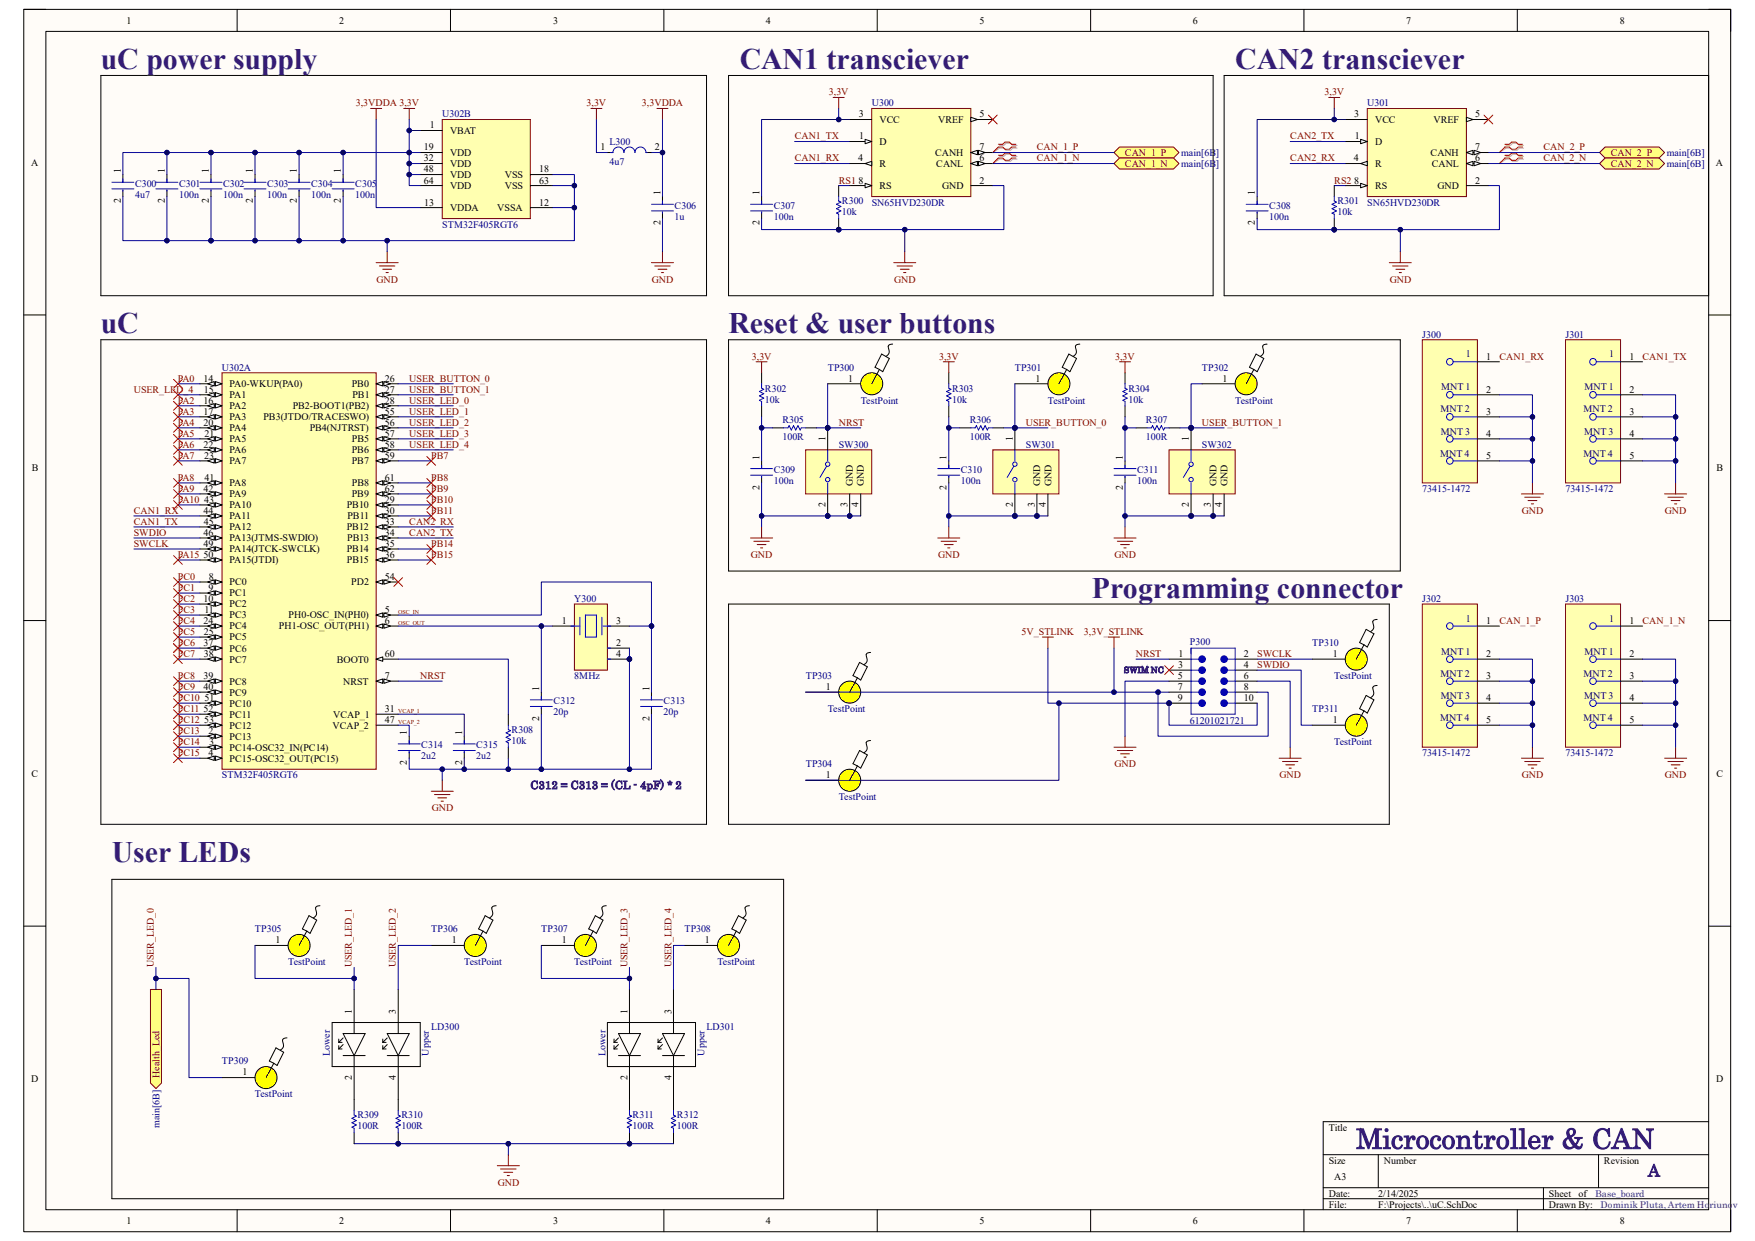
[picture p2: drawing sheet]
<svg xmlns="http://www.w3.org/2000/svg" width="297mm" height="210mm" viewBox="0 0 297 210" stroke-linecap="round" stroke-linejoin="round" font-family="sans-serif">
<defs><g id="words">
<g font-size="5" fill="#351c75">
<text x="17.1" y="11.7">uC power supply</text>
<text x="125.2" y="11.7">CAN1 transciever</text>
<text x="209" y="11.7">CAN2 transciever</text>
<text x="17.1" y="56.4">uC</text>
<text x="123.3" y="56.4">Reset &amp; user buttons</text>
<text x="184.8" y="101.1">Programming connector</text>
<text x="18.9" y="145.9">User LEDs</text>
</g>
<text font-size="4.7" fill="#351c75" x="229.5" y="194.4">Microcontroller &amp; CAN</text>
<text font-size="2.8" fill="#351c75" x="278.9" y="199.1">A</text>
<text font-size="1.9" fill="#351c75" x="89.7" y="133.5">C312 = C313 = (CL - 4pF) * 2</text>
<g font-size="1.7">
<text x="21.4" y="4">1</text>
<text x="57.4" y="4">2</text>
<text x="93.6" y="4">3</text>
<text x="129.6" y="4">4</text>
<text x="165.8" y="4">5</text>
<text x="201.8" y="4">6</text>
<text x="238" y="4">7</text>
<text x="274.1" y="4">8</text>
<text x="72.7" y="21.7">1</text>
<text x="76.2" y="22.6">VBAT</text>
<text x="145.3" y="19.9">3</text>
<text x="145.4" y="23.6">1</text>
<text x="148.8" y="20.8">VCC</text>
<text x="158.7" y="20.8">VREF</text>
<text x="165.8" y="19.9">5</text>
<text x="229.2" y="19.9">3</text>
<text x="229.3" y="23.6">1</text>
<text x="232.7" y="20.8">VCC</text>
<text x="242.6" y="20.8">VREF</text>
<text x="249.6" y="19.9">5</text>
<text x="5.3" y="28">A</text>
<text x="20.4" y="29.3" transform="rotate(-90 20.4 29.3)">1</text>
<text x="27.9" y="29.3" transform="rotate(-90 27.9 29.3)">1</text>
<text x="35.3" y="29.3" transform="rotate(-90 35.3 29.3)">1</text>
<text x="42.8" y="29.3" transform="rotate(-90 42.8 29.3)">1</text>
<text x="50.2" y="29.3" transform="rotate(-90 50.2 29.3)">1</text>
<text x="57.7" y="29.3" transform="rotate(-90 57.7 29.3)">1</text>
<text x="71.8" y="25.4">19</text>
<text x="71.8" y="27.3">32</text>
<text x="71.8" y="29.2">48</text>
<text x="76.2" y="26.4">VDD</text>
<text x="76.2" y="28.2">VDD</text>
<text x="91.2" y="29.2">18</text>
<text x="101.6" y="25.4">1</text>
<text x="110.8" y="25.4">2</text>
<text x="145.2" y="27.3">4</text>
<text x="148.8" y="24.5">D</text>
<text x="148.8" y="28.2">R</text>
<text x="158.2" y="26.4">CANH</text>
<text x="158.5" y="28.2">CANL</text>
<text x="165.8" y="27.3">6</text>
<text x="165.8" y="25.4">7</text>
<text x="229.1" y="27.3">4</text>
<text x="232.7" y="24.5">D</text>
<text x="232.7" y="28.2">R</text>
<text x="242.1" y="26.4">CANH</text>
<text x="242.3" y="28.2">CANL</text>
<text x="249.6" y="27.3">6</text>
<text x="249.6" y="25.4">7</text>
<text x="290.4" y="28">A</text>
<text x="20.4" y="34.4" transform="rotate(-90 20.4 34.4)">2</text>
<text x="27.9" y="34.4" transform="rotate(-90 27.9 34.4)">2</text>
<text x="35.3" y="34.4" transform="rotate(-90 35.3 34.4)">2</text>
<text x="42.8" y="34.4" transform="rotate(-90 42.8 34.4)">2</text>
<text x="50.2" y="34.4" transform="rotate(-90 50.2 34.4)">2</text>
<text x="57.7" y="34.4" transform="rotate(-90 57.7 34.4)">2</text>
<text x="71.7" y="31.1">64</text>
<text x="71.8" y="34.8">13</text>
<text x="76.2" y="35.7">VDDA</text>
<text x="76.2" y="30.1">VDD</text>
<text x="76.2" y="32">VDD</text>
<text x="84.2" y="35.7">VSSA</text>
<text x="85.4" y="30.1">VSS</text>
<text x="85.4" y="32">VSS</text>
<text x="91.2" y="34.8">12</text>
<text x="91.2" y="31.1">63</text>
<text x="111.8" y="33.1" transform="rotate(-90 111.8 33.1)">1</text>
<text x="128.5" y="33.1" transform="rotate(-90 128.5 33.1)">1</text>
<text x="145.3" y="31.1">8</text>
<text x="148.8" y="32">RS</text>
<text x="159.4" y="32">GND</text>
<text x="165.8" y="31.1">2</text>
<text x="212.4" y="33.1" transform="rotate(-90 212.4 33.1)">1</text>
<text x="229.2" y="31.1">8</text>
<text x="232.7" y="32">RS</text>
<text x="243.3" y="32">GND</text>
<text x="249.6" y="31.1">2</text>
<text x="111.8" y="38.1" transform="rotate(-90 111.8 38.1)">2</text>
<text x="128.5" y="38.1" transform="rotate(-90 128.5 38.1)">2</text>
<text x="212.4" y="38.1" transform="rotate(-90 212.4 38.1)">2</text>
<text x="34.5" y="64.6">14</text>
<text x="38.9" y="65.5">PA0-WKUP(PA0)</text>
<text x="59.5" y="65.5">PB0</text>
<text x="65.2" y="64.6">26</text>
<text x="143.6" y="64.6">1</text>
<text x="175.2" y="64.6">1</text>
<text x="206.9" y="64.6">1</text>
<text x="251.5" y="60.9">1</text>
<text x="275.8" y="60.9">1</text>
<text x="34.5" y="68.3">16</text>
<text x="34.5" y="70.2">17</text>
<text x="34.5" y="66.5">15</text>
<text x="38.9" y="67.4">PA1</text>
<text x="38.9" y="69.3">PA2</text>
<text x="38.9" y="71.1">PA3</text>
<text x="44.6" y="71.1">PB3(JTDO/TRACESWO)</text>
<text x="49.5" y="69.3">PB2-BOOT1(PB2)</text>
<text x="59.6" y="67.4">PB1</text>
<text x="65.2" y="66.5">27</text>
<text x="65.2" y="68.3">28</text>
<text x="65.2" y="70.2">55</text>
<text x="251.5" y="66.5">2</text>
<text x="251.5" y="70.2">3</text>
<text x="275.8" y="66.5">2</text>
<text x="275.8" y="70.2">3</text>
<text x="34.5" y="72.1">20</text>
<text x="34.5" y="75.8">22</text>
<text x="34.5" y="77.6">23</text>
<text x="34.6" y="73.9">21</text>
<text x="38.9" y="73">PA4</text>
<text x="38.9" y="74.8">PA5</text>
<text x="38.9" y="76.7">PA6</text>
<text x="52.4" y="73">PB4(NJTRST)</text>
<text x="59.5" y="76.7">PB6</text>
<text x="59.6" y="74.8">PB5</text>
<text x="65.2" y="72.1">56</text>
<text x="65.2" y="73.9">57</text>
<text x="65.2" y="75.8">58</text>
<text x="65.2" y="77.6">59</text>
<text x="128.5" y="77.8" transform="rotate(-90 128.5 77.8)">1</text>
<text x="139.7" y="74.6" transform="rotate(-90 139.7 74.6)">1</text>
<text x="160.2" y="77.8" transform="rotate(-90 160.2 77.8)">1</text>
<text x="171.4" y="74.6" transform="rotate(-90 171.4 74.6)">1</text>
<text x="190" y="77.8" transform="rotate(-90 190 77.8)">1</text>
<text x="201.2" y="74.6" transform="rotate(-90 201.2 74.6)">1</text>
<text x="251.5" y="73.9">4</text>
<text x="251.5" y="77.6">5</text>
<text x="275.8" y="73.9">4</text>
<text x="275.8" y="77.6">5</text>
<text x="5.4" y="79.8">B</text>
<text x="34.5" y="83.2">42</text>
<text x="34.6" y="81.4">41</text>
<text x="38.9" y="78.6">PA7</text>
<text x="38.9" y="82.3">PA8</text>
<text x="59.5" y="78.6">PB7</text>
<text x="59.6" y="82.3">PB8</text>
<text x="65.2" y="81.4">61</text>
<text x="65.2" y="83.2">62</text>
<text x="128.5" y="82.8" transform="rotate(-90 128.5 82.8)">2</text>
<text x="144.4" y="82.3" transform="rotate(-90 144.4 82.3)">GND</text>
<text x="146.2" y="82.3" transform="rotate(-90 146.2 82.3)">GND</text>
<text x="160.2" y="82.8" transform="rotate(-90 160.2 82.8)">2</text>
<text x="176.1" y="82.3" transform="rotate(-90 176.1 82.3)">GND</text>
<text x="177.9" y="82.3" transform="rotate(-90 177.9 82.3)">GND</text>
<text x="190" y="82.8" transform="rotate(-90 190 82.8)">2</text>
<text x="205.9" y="82.3" transform="rotate(-90 205.9 82.3)">GND</text>
<text x="207.7" y="82.3" transform="rotate(-90 207.7 82.3)">GND</text>
<text x="290.5" y="79.8">B</text>
<text x="34.5" y="87">44</text>
<text x="34.5" y="88.8">45</text>
<text x="34.5" y="85.1">43</text>
<text x="38.9" y="84.2">PA9</text>
<text x="38.9" y="86">PA10</text>
<text x="38.9" y="87.9">PA11</text>
<text x="38.9" y="89.7">PA12</text>
<text x="58.7" y="86">PB10</text>
<text x="58.7" y="89.7">PB12</text>
<text x="58.8" y="87.9">PB11</text>
<text x="59.5" y="84.2">PB9</text>
<text x="65.2" y="85.1">29</text>
<text x="65.2" y="87">30</text>
<text x="65.2" y="88.8">33</text>
<text x="139.7" y="85.9" transform="rotate(-90 139.7 85.9)">2</text>
<text x="143.4" y="85.8" transform="rotate(-90 143.4 85.8)">3</text>
<text x="145.3" y="85.9" transform="rotate(-90 145.3 85.9)">4</text>
<text x="171.4" y="85.9" transform="rotate(-90 171.4 85.9)">2</text>
<text x="175.1" y="85.8" transform="rotate(-90 175.1 85.8)">3</text>
<text x="177" y="85.9" transform="rotate(-90 177 85.9)">4</text>
<text x="201.2" y="85.9" transform="rotate(-90 201.2 85.9)">2</text>
<text x="204.9" y="85.8" transform="rotate(-90 204.9 85.8)">3</text>
<text x="206.8" y="85.9" transform="rotate(-90 206.8 85.9)">4</text>
<text x="34.5" y="90.7">46</text>
<text x="34.5" y="92.5">49</text>
<text x="34.5" y="94.4">50</text>
<text x="38.9" y="91.6">PA13(JTMS-SWDIO)</text>
<text x="38.9" y="93.5">PA14(JTCK-SWCLK)</text>
<text x="38.9" y="95.3">PA15(JTDI)</text>
<text x="58.7" y="93.5">PB14</text>
<text x="58.7" y="95.3">PB15</text>
<text x="58.8" y="91.6">PB13</text>
<text x="65.2" y="90.7">34</text>
<text x="65.2" y="92.5">35</text>
<text x="65.2" y="94.4">36</text>
<text x="34.5" y="101.9">10</text>
<text x="35.3" y="100">9</text>
<text x="35.3" y="98.1">8</text>
<text x="38.9" y="99.1">PC0</text>
<text x="38.9" y="100.9">PC1</text>
<text x="59.4" y="99.1">PD2</text>
<text x="65.2" y="98.1">54</text>
<text x="34.5" y="105.6">24</text>
<text x="34.5" y="107.4">25</text>
<text x="34.6" y="103.7">11</text>
<text x="38.9" y="102.8">PC2</text>
<text x="38.9" y="104.6">PC3</text>
<text x="38.9" y="106.5">PC4</text>
<text x="47.2" y="106.5">PH1-OSC_OUT(PH1)</text>
<text x="48.9" y="104.6">PH0-OSC_IN(PH0)</text>
<text x="65.2" y="103.7">5</text>
<text x="65.2" y="105.6">6</text>
<text x="95.1" y="105.6">1</text>
<text x="104.3" y="105.6">3</text>
<text x="251.5" y="105.6">1</text>
<text x="275.8" y="105.6">1</text>
<text x="34.5" y="109.3">37</text>
<text x="34.5" y="111.2">38</text>
<text x="38.9" y="108.4">PC5</text>
<text x="38.9" y="110.3">PC6</text>
<text x="38.9" y="112.1">PC7</text>
<text x="57" y="112.1">BOOT0</text>
<text x="65.2" y="111.2">60</text>
<text x="104.3" y="109.3">2</text>
<text x="104.3" y="111.2">4</text>
<text x="199.4" y="113.1">3</text>
<text x="199.4" y="111.2">1</text>
<text x="210.5" y="113.1">4</text>
<text x="210.5" y="111.2">2</text>
<text x="225.6" y="111.2">1</text>
<text x="251.5" y="111.2">2</text>
<text x="275.8" y="111.2">2</text>
<text x="34.5" y="114.9">39</text>
<text x="34.5" y="116.8">40</text>
<text x="34.6" y="118.7">51</text>
<text x="38.9" y="115.9">PC8</text>
<text x="38.9" y="117.7">PC9</text>
<text x="38.9" y="119.6">PC10</text>
<text x="58.1" y="115.9">NRST</text>
<text x="65.2" y="114.9">7</text>
<text x="91.2" y="116.9" transform="rotate(-90 91.2 116.9)">1</text>
<text x="109.9" y="116.9" transform="rotate(-90 109.9 116.9)">1</text>
<text x="139.8" y="116.8">1</text>
<text x="199.3" y="116.8">7</text>
<text x="199.3" y="118.7">9</text>
<text x="199.3" y="114.9">5</text>
<text x="210.5" y="114.9">6</text>
<text x="210.5" y="116.8">8</text>
<text x="210.5" y="118.7">10</text>
<text x="251.5" y="114.9">3</text>
<text x="251.5" y="118.7">4</text>
<text x="275.8" y="114.9">3</text>
<text x="275.8" y="118.7">4</text>
<text x="34.5" y="120.5">52</text>
<text x="34.5" y="122.4">53</text>
<text x="35.3" y="124.2">2</text>
<text x="38.9" y="125.2">PC13</text>
<text x="38.9" y="121.5">PC11</text>
<text x="38.9" y="123.3">PC12</text>
<text x="56.3" y="123.3">VCAP_2</text>
<text x="56.4" y="121.5">VCAP_1</text>
<text x="65.2" y="120.5">31</text>
<text x="65.2" y="122.4">47</text>
<text x="68.9" y="124.4" transform="rotate(-90 68.9 124.4)">1</text>
<text x="78.2" y="124.4" transform="rotate(-90 78.2 124.4)">1</text>
<text x="91.2" y="122" transform="rotate(-90 91.2 122)">2</text>
<text x="109.9" y="122" transform="rotate(-90 109.9 122)">2</text>
<text x="225.6" y="122.4">1</text>
<text x="251.5" y="122.4">5</text>
<text x="275.8" y="122.4">5</text>
<text x="5.3" y="131.4">C</text>
<text x="35.3" y="128">4</text>
<text x="35.4" y="126.1">3</text>
<text x="38.9" y="127">PC14-OSC32_IN(PC14)</text>
<text x="38.9" y="128.9">PC15-OSC32_OUT(PC15)</text>
<text x="68.9" y="129.5" transform="rotate(-90 68.9 129.5)">2</text>
<text x="78.2" y="129.5" transform="rotate(-90 78.2 129.5)">2</text>
<text x="139.8" y="131.7">1</text>
<text x="290.5" y="131.4">C</text>
<text x="46.6" y="159.6">1</text>
<text x="76.5" y="159.6">1</text>
<text x="95.1" y="159.6">1</text>
<text x="119.3" y="159.6">1</text>
<text x="59.6" y="171.5" transform="rotate(-90 59.6 171.5)">1</text>
<text x="67" y="171.5" transform="rotate(-90 67 171.5)">3</text>
<text x="106.2" y="171.5" transform="rotate(-90 106.2 171.5)">1</text>
<text x="113.6" y="171.5" transform="rotate(-90 113.6 171.5)">3</text>
<text x="5.3" y="183.2">D</text>
<text x="41" y="182">1</text>
<text x="59.6" y="182.7" transform="rotate(-90 59.6 182.7)">2</text>
<text x="67" y="182.7" transform="rotate(-90 67 182.7)">4</text>
<text x="106.2" y="182.7" transform="rotate(-90 106.2 182.7)">2</text>
<text x="113.6" y="182.7" transform="rotate(-90 113.6 182.7)">4</text>
<text x="290.4" y="183.2">D</text>
<text x="224.9" y="191.3">Title</text>
<text x="224.9" y="196.9">Size</text>
<text x="234.2" y="196.9">Number</text>
<text x="271.4" y="196.9">Revision</text>
<text x="224.9" y="202.5">Date:</text>
<text x="225.8" y="199.7">A3</text>
<text x="233.3" y="202.5">2/14/2025</text>
<text x="262.1" y="202.5">Sheet</text>
<text x="267.2" y="202.5">of</text>
<text x="21.4" y="207.2">1</text>
<text x="57.4" y="207.2">2</text>
<text x="93.6" y="207.2">3</text>
<text x="129.6" y="207.2">4</text>
<text x="165.8" y="207.2">5</text>
<text x="201.8" y="207.2">6</text>
<text x="224.9" y="204.4">File:</text>
<text x="233.3" y="204.4">F:\Projects\..\uC.SchDoc</text>
<text x="238" y="207.2">7</text>
<text x="262.1" y="204.4">Drawn By:</text>
<text x="274.1" y="207.2">8</text>
</g>
<g font-size="1.7" fill="#800000">
<text x="60.2" y="18">3,3VDDA 3,3V</text>
<text x="99.3" y="18">3,3V</text>
<text x="108.6" y="18">3,3VDDA</text>
<text x="140.3" y="16.1">3,3V</text>
<text x="224.2" y="16.1">3,3V</text>
<text x="134.5" y="23.6">CAN1_TX</text>
<text x="218.4" y="23.6">CAN2_TX</text>
<text x="134.5" y="27.3">CAN1_RX</text>
<text x="175.5" y="25.4">CAN_1_P</text>
<text x="175.5" y="27.3">CAN_1_N</text>
<text x="190.4" y="26.4">CAN_1_P</text>
<text x="190.4" y="28.2">CAN_1_N</text>
<text x="218.4" y="27.3">CAN2_RX</text>
<text x="261.2" y="25.4">CAN_2_P</text>
<text x="261.2" y="27.3">CAN_2_N</text>
<text x="272.6" y="26.4">CAN_2_P</text>
<text x="272.6" y="28.2">CAN_2_N</text>
<text x="141.9" y="31.1">RS1</text>
<text x="225.8" y="31.1">RS2</text>
<text x="63.7" y="47.8">GND</text>
<text x="110.3" y="47.8">GND</text>
<text x="151.3" y="47.8">GND</text>
<text x="235.2" y="47.8">GND</text>
<text x="30.1" y="64.6">PA0</text>
<text x="69.3" y="64.6">USER_BUTTON_0</text>
<text x="127.3" y="60.9">3,3V</text>
<text x="158.9" y="60.9">3,3V</text>
<text x="188.7" y="60.9">3,3V</text>
<text x="253.7" y="60.9">CAN1_RX</text>
<text x="278" y="60.9">CAN1_TX</text>
<text x="22.6" y="66.5">USER_LED_4</text>
<text x="30.1" y="68.3">PA2</text>
<text x="30.1" y="70.2">PA3</text>
<text x="69.3" y="66.5">USER_BUTTON_1</text>
<text x="69.3" y="68.3">USER_LED_0</text>
<text x="69.3" y="70.2">USER_LED_1</text>
<text x="30.1" y="72.1">PA4</text>
<text x="30.1" y="73.9">PA5</text>
<text x="30.1" y="75.8">PA6</text>
<text x="30.1" y="77.6">PA7</text>
<text x="69.3" y="72.1">USER_LED_2</text>
<text x="69.3" y="73.9">USER_LED_3</text>
<text x="69.3" y="75.8">USER_LED_4</text>
<text x="73" y="77.6">PB7</text>
<text x="141.9" y="72.1">NRST</text>
<text x="173.6" y="72.1">USER_BUTTON_0</text>
<text x="203.4" y="72.1">USER_BUTTON_1</text>
<text x="30.1" y="81.4">PA8</text>
<text x="30.1" y="83.2">PA9</text>
<text x="73" y="81.4">PB8</text>
<text x="73" y="83.2">PB9</text>
<text x="22.6" y="88.8">CAN1_TX</text>
<text x="22.6" y="87">CAN1_RX</text>
<text x="30.1" y="85.1">PA10</text>
<text x="69.3" y="88.8">CAN2_RX</text>
<text x="73" y="85.1">PB10</text>
<text x="73" y="87">PB11</text>
<text x="257.6" y="87">GND</text>
<text x="281.8" y="87">GND</text>
<text x="22.6" y="90.7">SWDIO</text>
<text x="22.6" y="92.5">SWCLK</text>
<text x="30.1" y="94.4">PA15</text>
<text x="69.3" y="90.7">CAN2_TX</text>
<text x="73" y="92.5">PB14</text>
<text x="73" y="94.4">PB15</text>
<text x="127.1" y="94.4">GND</text>
<text x="158.8" y="94.4">GND</text>
<text x="188.6" y="94.4">GND</text>
<text x="30.1" y="98.1">PC0</text>
<text x="30.1" y="100">PC1</text>
<text x="30.1" y="101.9">PC2</text>
<text x="30.1" y="103.7">PC3</text>
<text x="30.1" y="105.6">PC4</text>
<text x="30.1" y="107.4">PC5</text>
<text x="172.9" y="107.4">5V_STLINK</text>
<text x="183.4" y="107.4">3,3V_STLINK</text>
<text x="253.7" y="105.6">CAN_1_P</text>
<text x="278" y="105.6">CAN_1_N</text>
<text x="30.1" y="109.3">PC6</text>
<text x="30.1" y="111.2">PC7</text>
<text x="192.2" y="111.2">NRST</text>
<text x="212.8" y="113.1">SWDIO</text>
<text x="212.8" y="111.2">SWCLK</text>
<text x="30.1" y="114.9">PC8</text>
<text x="30.1" y="116.8">PC9</text>
<text x="30.1" y="118.7">PC10</text>
<text x="71.1" y="114.9">NRST</text>
<text x="30.1" y="120.5">PC11</text>
<text x="30.1" y="122.4">PC12</text>
<text x="30.1" y="124.2">PC13</text>
<text x="30.1" y="126.1">PC14</text>
<text x="30.1" y="128">PC15</text>
<text x="188.6" y="129.8">GND</text>
<text x="216.5" y="131.7">GND</text>
<text x="257.6" y="131.7">GND</text>
<text x="281.8" y="131.7">GND</text>
<text x="73.1" y="137.3">GND</text>
<text x="26" y="163.7" transform="rotate(-90 26 163.7)">USER_LED_0</text>
<text x="59.6" y="163.7" transform="rotate(-90 59.6 163.7)">USER_LED_1</text>
<text x="67" y="163.7" transform="rotate(-90 67 163.7)">USER_LED_2</text>
<text x="106.2" y="163.7" transform="rotate(-90 106.2 163.7)">USER_LED_3</text>
<text x="113.6" y="163.7" transform="rotate(-90 113.6 163.7)">USER_LED_4</text>
<text x="27" y="182.4" transform="rotate(-90 27 182.4)">Health_Led</text>
<text x="84.2" y="200.7">GND</text>
</g>
<g font-size="1.7" fill="#000080">
<text x="147.5" y="18">U300</text>
<text x="231.4" y="18">U301</text>
<text x="74.8" y="19.9">U302B</text>
<text x="103.2" y="24.5">L300</text>
<text x="103.2" y="27.9">4u7</text>
<text x="199.9" y="26.4">main[6B]</text>
<text x="199.9" y="28.2">main[6B]</text>
<text x="282.1" y="26.4">main[6B]</text>
<text x="282.1" y="28.2">main[6B]</text>
<text x="22.9" y="31.6">C300</text>
<text x="22.9" y="33.5">4u7</text>
<text x="30.3" y="31.6">C301</text>
<text x="30.3" y="33.5">100n</text>
<text x="37.8" y="31.6">C302</text>
<text x="37.8" y="33.5">100n</text>
<text x="45.2" y="31.6">C303</text>
<text x="45.2" y="33.5">100n</text>
<text x="52.7" y="31.6">C304</text>
<text x="52.7" y="33.5">100n</text>
<text x="60.1" y="31.6">C305</text>
<text x="60.1" y="33.5">100n</text>
<text x="114.2" y="35.3">C306</text>
<text x="130.9" y="35.3">C307</text>
<text x="142.5" y="34.6">R300</text>
<text x="147.5" y="34.8">SN65HVD230DR</text>
<text x="214.8" y="35.3">C308</text>
<text x="226.4" y="34.6">R301</text>
<text x="231.4" y="34.8">SN65HVD230DR</text>
<text x="74.8" y="38.5">STM32F405RGT6</text>
<text x="114.2" y="37.2">1u</text>
<text x="130.9" y="37.2">100n</text>
<text x="142.5" y="36.4">10k</text>
<text x="214.8" y="37.2">100n</text>
<text x="226.4" y="36.4">10k</text>
<text x="240.7" y="57.1">J300</text>
<text x="264.9" y="57.1">J301</text>
<text x="37.5" y="62.7">U302A</text>
<text x="140.1" y="62.7">TP300</text>
<text x="171.7" y="62.7">TP301</text>
<text x="203.4" y="62.7">TP302</text>
<text x="248.1" y="60.5">1</text>
<text x="272.3" y="60.5">1</text>
<text x="129.5" y="66.3">R302</text>
<text x="129.5" y="68.2">10k</text>
<text x="132.4" y="71.5">R305</text>
<text x="145.7" y="68.3">TestPoint</text>
<text x="161.1" y="66.3">R303</text>
<text x="161.1" y="68.2">10k</text>
<text x="164.1" y="71.5">R306</text>
<text x="177.3" y="68.3">TestPoint</text>
<text x="191" y="66.3">R304</text>
<text x="191" y="68.2">10k</text>
<text x="193.9" y="71.5">R307</text>
<text x="209" y="68.3">TestPoint</text>
<text x="243.8" y="69.8">MNT 2</text>
<text x="243.9" y="66.1">MNT 1</text>
<text x="268" y="69.8">MNT 2</text>
<text x="268.1" y="66.1">MNT 1</text>
<text x="132.4" y="74.5">100R</text>
<text x="141.9" y="75.8">SW300</text>
<text x="164.1" y="74.5">100R</text>
<text x="173.6" y="75.8">SW301</text>
<text x="193.9" y="74.5">100R</text>
<text x="203.4" y="75.8">SW302</text>
<text x="243.8" y="77.3">MNT 4</text>
<text x="243.8" y="73.5">MNT 3</text>
<text x="268" y="77.3">MNT 4</text>
<text x="268.1" y="73.5">MNT 3</text>
<text x="130.9" y="80.1">C309</text>
<text x="130.9" y="81.9">100n</text>
<text x="162.6" y="80.1">C310</text>
<text x="162.6" y="81.9">100n</text>
<text x="192.4" y="80.1">C311</text>
<text x="192.4" y="81.9">100n</text>
<text x="240.7" y="83.2">73415-1472</text>
<text x="264.9" y="83.2">73415-1472</text>
<text x="97.2" y="101.9">Y300</text>
<text x="240.7" y="101.9">J302</text>
<text x="264.9" y="101.9">J303</text>
<text x="248.1" y="105.2">1</text>
<text x="272.3" y="105.2">1</text>
<text x="201.4" y="109.1">P300</text>
<text x="222.1" y="109.3">TP310</text>
<text x="243.9" y="110.8">MNT 1</text>
<text x="268.1" y="110.8">MNT 1</text>
<text x="93.7" y="119.2">C312</text>
<text x="97.2" y="114.9">8MHz</text>
<text x="112.3" y="119.2">C313</text>
<text x="136.4" y="114.9">TP303</text>
<text x="225.8" y="114.9">TestPoint</text>
<text x="243.8" y="114.6">MNT 2</text>
<text x="243.8" y="118.3">MNT 3</text>
<text x="268" y="114.6">MNT 2</text>
<text x="268.1" y="118.3">MNT 3</text>
<text x="86.6" y="124">R308</text>
<text x="86.6" y="125.9">10k</text>
<text x="93.7" y="121.1">20p</text>
<text x="112.3" y="121.1">20p</text>
<text x="140.1" y="120.5">TestPoint</text>
<text x="201.4" y="122.6">61201021721</text>
<text x="222.1" y="120.5">TP311</text>
<text x="243.8" y="122">MNT 4</text>
<text x="268" y="122">MNT 4</text>
<text x="37.5" y="131.7">STM32F405RGT6</text>
<text x="71.3" y="126.7">C314</text>
<text x="71.3" y="128.5">2u2</text>
<text x="80.6" y="126.7">C315</text>
<text x="80.6" y="128.5">2u2</text>
<text x="136.4" y="129.8">TP304</text>
<text x="225.8" y="126.1">TestPoint</text>
<text x="240.7" y="128">73415-1472</text>
<text x="264.9" y="128">73415-1472</text>
<text x="141.9" y="135.4">TestPoint</text>
<text x="43.1" y="157.8">TP305</text>
<text x="73" y="157.8">TP306</text>
<text x="91.6" y="157.8">TP307</text>
<text x="115.8" y="157.8">TP308</text>
<text x="48.8" y="163.4">TestPoint</text>
<text x="78.6" y="163.4">TestPoint</text>
<text x="97.2" y="163.4">TestPoint</text>
<text x="121.4" y="163.4">TestPoint</text>
<text x="55.8" y="178.6" transform="rotate(-90 55.8 178.6)">Lower</text>
<text x="72.6" y="178.6" transform="rotate(-90 72.6 178.6)">Upper</text>
<text x="73" y="174.4">LD300</text>
<text x="102.4" y="178.6" transform="rotate(-90 102.4 178.6)">Lower</text>
<text x="119.2" y="178.6" transform="rotate(-90 119.2 178.6)">Upper</text>
<text x="119.5" y="174.4">LD301</text>
<text x="37.5" y="180.1">TP309</text>
<text x="43.1" y="185.7">TestPoint</text>
<text x="27" y="190.9" transform="rotate(-90 27 190.9)">main[6B]</text>
<text x="60.5" y="189.3">R309</text>
<text x="60.5" y="191.1">100R</text>
<text x="67.9" y="189.3">R310</text>
<text x="67.9" y="191.1">100R</text>
<text x="107.1" y="189.3">R311</text>
<text x="107.1" y="191.1">100R</text>
<text x="114.6" y="189.3">R312</text>
<text x="114.6" y="191.1">100R</text>
</g>
<g font-size="1.6" fill="#351c75">
<text x="270" y="202.5">Base_board</text>
<text x="270.9" y="204.4">Dominik Pluta, Artem Horiunov</text>
</g>
<text font-size="1.4" fill="#351c75" x="190.2" y="113.9">SWIM NC</text>
<g font-size="1" fill="#800000">
<text x="67.4" y="103.9">OSC_IN</text>
<text x="67.4" y="105.7">OSC_OUT</text>
<text x="67.4" y="120.6">VCAP_1</text>
<text x="67.4" y="122.5">VCAP_2</text>
</g>
</g></defs>
<path d="M4 1.6h288.9v206.8h-288.9z" fill-rule="evenodd" fill="#fffcf8"/>
<path d="M4 1.6h288.9v206.8h-288.9z" fill="none" stroke="#000" stroke-width=".17"/>
<path d="M7.8 5.3h281.4v199.4h-281.4z" fill-rule="evenodd" fill="#fffcf8"/>
<g fill="none" stroke="#000" stroke-width=".17">
<path d="M4 1.6h3.7M7.8 5.3h281.4v199.4h-281.4zM40.1 1.6v3.7M76.2 1.6v3.7M112.3 1.6v3.7M148.5 1.6v3.7M184.6 1.6v3.7M220.7 1.6v3.7M256.8 1.6v3.7M289.2 1.6h3.7v3.7M4 53.3h3.7M289.2 53.3h3.7"/>
<path d="M4 105h3.8M289.2 105h3.7M4 156.7h3.8M289.2 156.7h3.7M223.9 195.4h65.3M233.3 195.4v5.6M270.5 195.4v5.6M289.2 189.8h-65.3v14.9M40.1 204.7v3.7M76.2 204.7v3.7M112.4 204.7v3.7M148.5 204.7v3.7"/>
<path d="M184.6 204.7v3.7M220.7 204.7v3.7M223.9 201h65.3M223.9 202.9h65.3M256.8 204.7v3.7M261.2 201v3.7M292.9 204.7v3.7"/>
</g>
<path d="M37.6 63.1h26.1v67.1h-26.1z" fill-rule="evenodd" fill="#ffffb0"/>
<path d="M37.6 63.1h26.1v67.1h-26.1z" fill="none" stroke="#800000" stroke-width=".17"/>
<path d="M33.8 64.9h3.8" fill="none" stroke="#000" stroke-width=".17"/>
<path d="M36.5 64.6l1.1 .3-1.1 .4z" fill="#f8fcff"/>
<path d="M36.5 64.6l1.1 .3-1.1 .4z" fill="none" stroke="#000" stroke-width=".17"/>
<path d="M35.1 64.9l1.2-.3v.7z" fill="#f8fcff"/>
<path d="M33.8 66.8h3.8M35.1 64.9l1.2-.3v.7z" fill="none" stroke="#000" stroke-width=".17"/>
<path d="M36.5 66.4l1.1 .4-1.1 .4z" fill="#f8fcff"/>
<path d="M36.5 66.4l1.1 .4-1.1 .4z" fill="none" stroke="#000" stroke-width=".17"/>
<path d="M35.1 66.8l1.2-.4v.8z" fill="#f8fcff"/>
<path d="M33.8 68.7h3.8M35.1 66.8l1.2-.4v.8z" fill="none" stroke="#000" stroke-width=".17"/>
<path d="M36.5 68.3l1.1 .4-1.1 .3z" fill="#f8fcff"/>
<path d="M36.5 68.3l1.1 .4-1.1 .3z" fill="none" stroke="#000" stroke-width=".17"/>
<path d="M35.1 68.7l1.2-.4v.7z" fill="#f8fcff"/>
<path d="M33.8 70.5h3.8M35.1 68.7l1.2-.4v.7z" fill="none" stroke="#000" stroke-width=".17"/>
<path d="M36.5 70.2l1.1 .3-1.1 .4z" fill="#f8fcff"/>
<path d="M36.5 70.2l1.1 .3-1.1 .4z" fill="none" stroke="#000" stroke-width=".17"/>
<path d="M35.1 70.5l1.2-.3v.7z" fill="#f8fcff"/>
<path d="M33.8 72.4h3.8M35.1 70.5l1.2-.3v.7z" fill="none" stroke="#000" stroke-width=".17"/>
<path d="M36.5 72l1.1 .4-1.1 .4z" fill="#f8fcff"/>
<path d="M36.5 72l1.1 .4-1.1 .4z" fill="none" stroke="#000" stroke-width=".17"/>
<path d="M35.1 72.4l1.2-.4v.8z" fill="#f8fcff"/>
<path d="M33.8 74.3h3.8M35.1 72.4l1.2-.4v.8z" fill="none" stroke="#000" stroke-width=".17"/>
<path d="M36.5 73.9l1.1 .4-1.1 .3z" fill="#f8fcff"/>
<path d="M36.5 73.9l1.1 .4-1.1 .3z" fill="none" stroke="#000" stroke-width=".17"/>
<path d="M35.1 74.3l1.2-.4v.7z" fill="#f8fcff"/>
<path d="M33.8 76.1h3.8M35.1 74.3l1.2-.4v.7z" fill="none" stroke="#000" stroke-width=".17"/>
<path d="M36.5 75.8l1.1 .3-1.1 .4z" fill="#f8fcff"/>
<path d="M36.5 75.8l1.1 .3-1.1 .4z" fill="none" stroke="#000" stroke-width=".17"/>
<path d="M35.1 76.1l1.2-.3v.7z" fill="#f8fcff"/>
<path d="M33.8 78h3.8M35.1 76.1l1.2-.3v.7z" fill="none" stroke="#000" stroke-width=".17"/>
<path d="M36.5 77.6l1.1 .4-1.1 .4z" fill="#f8fcff"/>
<path d="M36.5 77.6l1.1 .4-1.1 .4z" fill="none" stroke="#000" stroke-width=".17"/>
<path d="M35.1 78l1.2-.4v.8z" fill="#f8fcff"/>
<path d="M35.1 78l1.2-.4v.8zM63.7 64.9h3.7" fill="none" stroke="#000" stroke-width=".17"/>
<path d="M63.7 64.9l1.1-.3v.7z" fill="#f8fcff"/>
<path d="M63.7 64.9l1.1-.3v.7z" fill="none" stroke="#000" stroke-width=".17"/>
<path d="M65 64.6l1.1 .3-1.1 .4z" fill="#f8fcff"/>
<path d="M63.7 66.8h3.7M65 64.6l1.1 .3-1.1 .4z" fill="none" stroke="#000" stroke-width=".17"/>
<path d="M63.7 66.8l1.1-.4v.8z" fill="#f8fcff"/>
<path d="M63.7 66.8l1.1-.4v.8z" fill="none" stroke="#000" stroke-width=".17"/>
<path d="M65 66.4l1.1 .4-1.1 .4z" fill="#f8fcff"/>
<path d="M63.7 68.7h3.7M65 66.4l1.1 .4-1.1 .4z" fill="none" stroke="#000" stroke-width=".17"/>
<path d="M63.7 68.7l1.1-.4v.7z" fill="#f8fcff"/>
<path d="M63.7 68.7l1.1-.4v.7z" fill="none" stroke="#000" stroke-width=".17"/>
<path d="M65 68.3l1.1 .4-1.1 .3z" fill="#f8fcff"/>
<path d="M65 68.3l1.1 .4-1.1 .3zM63.7 85.4h3.7" fill="none" stroke="#000" stroke-width=".17"/>
<path d="M63.7 85.4l1.1-.3v.7z" fill="#f8fcff"/>
<path d="M63.7 85.4l1.1-.3v.7z" fill="none" stroke="#000" stroke-width=".17"/>
<path d="M65 85.1l1.1 .3-1.1 .4z" fill="#f8fcff"/>
<path d="M63.7 87.3h3.7M65 85.1l1.1 .3-1.1 .4z" fill="none" stroke="#000" stroke-width=".17"/>
<path d="M63.7 87.3l1.1-.4v.8z" fill="#f8fcff"/>
<path d="M63.7 87.3l1.1-.4v.8z" fill="none" stroke="#000" stroke-width=".17"/>
<path d="M65 86.9l1.1 .4-1.1 .4z" fill="#f8fcff"/>
<path d="M63.7 89.2h3.7M65 86.9l1.1 .4-1.1 .4z" fill="none" stroke="#000" stroke-width=".17"/>
<path d="M63.7 89.2l1.1-.4v.8z" fill="#f8fcff"/>
<path d="M63.7 89.2l1.1-.4v.8z" fill="none" stroke="#000" stroke-width=".17"/>
<path d="M65 88.8l1.1 .4-1.1 .4z" fill="#f8fcff"/>
<path d="M63.7 91h3.7M65 88.8l1.1 .4-1.1 .4z" fill="none" stroke="#000" stroke-width=".17"/>
<path d="M63.7 91l1.1-.3v.7z" fill="#f8fcff"/>
<path d="M63.7 91l1.1-.3v.7z" fill="none" stroke="#000" stroke-width=".17"/>
<path d="M65 90.7l1.1 .3-1.1 .4z" fill="#f8fcff"/>
<path d="M63.7 92.9h3.7M65 90.7l1.1 .3-1.1 .4z" fill="none" stroke="#000" stroke-width=".17"/>
<path d="M63.7 92.9l1.1-.4v.8z" fill="#f8fcff"/>
<path d="M63.7 92.9l1.1-.4v.8z" fill="none" stroke="#000" stroke-width=".17"/>
<path d="M65 92.5l1.1 .4-1.1 .4z" fill="#f8fcff"/>
<path d="M63.7 94.8h3.7M65 92.5l1.1 .4-1.1 .4z" fill="none" stroke="#000" stroke-width=".17"/>
<path d="M63.7 94.8l1.1-.4v.7z" fill="#f8fcff"/>
<path d="M63.7 94.8l1.1-.4v.7z" fill="none" stroke="#000" stroke-width=".17"/>
<path d="M65 94.4l1.1 .4-1.1 .3z" fill="#f8fcff"/>
<path d="M33.8 81.7h3.8M65 94.4l1.1 .4-1.1 .3z" fill="none" stroke="#000" stroke-width=".17"/>
<path d="M36.5 81.3l1.1 .4-1.1 .4z" fill="#f8fcff"/>
<path d="M36.5 81.3l1.1 .4-1.1 .4z" fill="none" stroke="#000" stroke-width=".17"/>
<path d="M35.1 81.7l1.2-.4v.8z" fill="#f8fcff"/>
<path d="M33.8 83.6h3.8M35.1 81.7l1.2-.4v.8z" fill="none" stroke="#000" stroke-width=".17"/>
<path d="M36.5 83.2l1.1 .4-1.1 .4z" fill="#f8fcff"/>
<path d="M36.5 83.2l1.1 .4-1.1 .4z" fill="none" stroke="#000" stroke-width=".17"/>
<path d="M35.1 83.6l1.2-.4v.8z" fill="#f8fcff"/>
<path d="M33.8 85.4h3.8M35.1 83.6l1.2-.4v.8z" fill="none" stroke="#000" stroke-width=".17"/>
<path d="M36.5 85.1l1.1 .3-1.1 .4z" fill="#f8fcff"/>
<path d="M36.5 85.1l1.1 .3-1.1 .4z" fill="none" stroke="#000" stroke-width=".17"/>
<path d="M35.1 85.4l1.2-.3v.7z" fill="#f8fcff"/>
<path d="M33.8 87.3h3.8M35.1 85.4l1.2-.3v.7z" fill="none" stroke="#000" stroke-width=".17"/>
<path d="M36.5 86.9l1.1 .4-1.1 .4z" fill="#f8fcff"/>
<path d="M36.5 86.9l1.1 .4-1.1 .4z" fill="none" stroke="#000" stroke-width=".17"/>
<path d="M35.1 87.3l1.2-.4v.8z" fill="#f8fcff"/>
<path d="M33.8 89.2h3.8M35.1 87.3l1.2-.4v.8z" fill="none" stroke="#000" stroke-width=".17"/>
<path d="M36.5 88.8l1.1 .4-1.1 .4z" fill="#f8fcff"/>
<path d="M36.5 88.8l1.1 .4-1.1 .4z" fill="none" stroke="#000" stroke-width=".17"/>
<path d="M35.1 89.2l1.2-.4v.8z" fill="#f8fcff"/>
<path d="M33.8 91h3.8M35.1 89.2l1.2-.4v.8z" fill="none" stroke="#000" stroke-width=".17"/>
<path d="M36.5 90.7l1.1 .3-1.1 .4z" fill="#f8fcff"/>
<path d="M36.5 90.7l1.1 .3-1.1 .4z" fill="none" stroke="#000" stroke-width=".17"/>
<path d="M35.1 91l1.2-.3v.7z" fill="#f8fcff"/>
<path d="M33.8 92.9h3.8M35.1 91l1.2-.3v.7z" fill="none" stroke="#000" stroke-width=".17"/>
<path d="M36.5 92.5l1.1 .4-1.1 .4z" fill="#f8fcff"/>
<path d="M36.5 92.5l1.1 .4-1.1 .4z" fill="none" stroke="#000" stroke-width=".17"/>
<path d="M35.1 92.9l1.2-.4v.8z" fill="#f8fcff"/>
<path d="M33.8 94.8h3.8M35.1 92.9l1.2-.4v.8z" fill="none" stroke="#000" stroke-width=".17"/>
<path d="M36.5 94.4l1.1 .4-1.1 .3z" fill="#f8fcff"/>
<path d="M36.5 94.4l1.1 .4-1.1 .3z" fill="none" stroke="#000" stroke-width=".17"/>
<path d="M35.1 94.8l1.2-.4v.7z" fill="#f8fcff"/>
<path d="M63.7 70.5h3.7M35.1 94.8l1.2-.4v.7z" fill="none" stroke="#000" stroke-width=".17"/>
<path d="M63.7 70.5l1.1-.3v.7z" fill="#f8fcff"/>
<path d="M63.7 70.5l1.1-.3v.7z" fill="none" stroke="#000" stroke-width=".17"/>
<path d="M65 70.2l1.1 .3-1.1 .4z" fill="#f8fcff"/>
<path d="M63.7 72.4h3.7M65 70.2l1.1 .3-1.1 .4z" fill="none" stroke="#000" stroke-width=".17"/>
<path d="M63.7 72.4l1.1-.4v.8z" fill="#f8fcff"/>
<path d="M63.7 72.4l1.1-.4v.8z" fill="none" stroke="#000" stroke-width=".17"/>
<path d="M65 72l1.1 .4-1.1 .4z" fill="#f8fcff"/>
<path d="M63.7 74.3h3.7M65 72l1.1 .4-1.1 .4z" fill="none" stroke="#000" stroke-width=".17"/>
<path d="M63.7 74.3l1.1-.4v.7z" fill="#f8fcff"/>
<path d="M63.7 74.3l1.1-.4v.7z" fill="none" stroke="#000" stroke-width=".17"/>
<path d="M65 73.9l1.1 .4-1.1 .3z" fill="#f8fcff"/>
<path d="M63.7 76.1h3.7M65 73.9l1.1 .4-1.1 .3z" fill="none" stroke="#000" stroke-width=".17"/>
<path d="M63.7 76.1l1.1-.3v.7z" fill="#f8fcff"/>
<path d="M63.7 76.1l1.1-.3v.7z" fill="none" stroke="#000" stroke-width=".17"/>
<path d="M65 75.8l1.1 .3-1.1 .4z" fill="#f8fcff"/>
<path d="M63.7 78h3.7M65 75.8l1.1 .3-1.1 .4z" fill="none" stroke="#000" stroke-width=".17"/>
<path d="M63.7 78l1.1-.4v.8z" fill="#f8fcff"/>
<path d="M63.7 78l1.1-.4v.8z" fill="none" stroke="#000" stroke-width=".17"/>
<path d="M65 77.6l1.1 .4-1.1 .4z" fill="#f8fcff"/>
<path d="M65 77.6l1.1 .4-1.1 .4zM63.7 81.7h3.7" fill="none" stroke="#000" stroke-width=".17"/>
<path d="M63.7 81.7l1.1-.4v.8z" fill="#f8fcff"/>
<path d="M63.7 81.7l1.1-.4v.8z" fill="none" stroke="#000" stroke-width=".17"/>
<path d="M65 81.3l1.1 .4-1.1 .4z" fill="#f8fcff"/>
<path d="M63.7 83.6h3.7M65 81.3l1.1 .4-1.1 .4z" fill="none" stroke="#000" stroke-width=".17"/>
<path d="M63.7 83.6l1.1-.4v.8z" fill="#f8fcff"/>
<path d="M63.7 83.6l1.1-.4v.8z" fill="none" stroke="#000" stroke-width=".17"/>
<path d="M65 83.2l1.1 .4-1.1 .4z" fill="#f8fcff"/>
<path d="M65 83.2l1.1 .4-1.1 .4zM33.8 124.6h3.8" fill="none" stroke="#000" stroke-width=".17"/>
<path d="M36.5 124.2l1.1 .4-1.1 .4z" fill="#f8fcff"/>
<path d="M36.5 124.2l1.1 .4-1.1 .4z" fill="none" stroke="#000" stroke-width=".17"/>
<path d="M35.1 124.6l1.2-.4v.8z" fill="#f8fcff"/>
<path d="M33.8 126.4h3.8M35.1 124.6l1.2-.4v.8z" fill="none" stroke="#000" stroke-width=".17"/>
<path d="M36.5 126.1l1.1 .3-1.1 .4z" fill="#f8fcff"/>
<path d="M36.5 126.1l1.1 .3-1.1 .4z" fill="none" stroke="#000" stroke-width=".17"/>
<path d="M35.1 126.4l1.2-.3v.7z" fill="#f8fcff"/>
<path d="M33.8 128.3h3.8M35.1 126.4l1.2-.3v.7z" fill="none" stroke="#000" stroke-width=".17"/>
<path d="M36.5 127.9l1.1 .4-1.1 .4z" fill="#f8fcff"/>
<path d="M36.5 127.9l1.1 .4-1.1 .4z" fill="none" stroke="#000" stroke-width=".17"/>
<path d="M35.1 128.3l1.2-.4v.8z" fill="#f8fcff"/>
<path d="M33.8 98.5h3.8M35.1 128.3l1.2-.4v.8z" fill="none" stroke="#000" stroke-width=".17"/>
<path d="M36.5 98.1l1.1 .4-1.1 .4z" fill="#f8fcff"/>
<path d="M36.5 98.1l1.1 .4-1.1 .4z" fill="none" stroke="#000" stroke-width=".17"/>
<path d="M35.1 98.5l1.2-.4v.8z" fill="#f8fcff"/>
<path d="M35.1 98.5l1.2-.4v.8zM33.8 100.4h3.8" fill="none" stroke="#000" stroke-width=".17"/>
<path d="M36.5 100l1.1 .4-1.1 .3z" fill="#f8fcff"/>
<path d="M36.5 100l1.1 .4-1.1 .3z" fill="none" stroke="#000" stroke-width=".17"/>
<path d="M35.1 100.4l1.2-.4v.7z" fill="#f8fcff"/>
<path d="M33.8 102.2h3.8M35.1 100.4l1.2-.4v.7z" fill="none" stroke="#000" stroke-width=".17"/>
<path d="M36.5 101.8l1.1 .4-1.1 .4z" fill="#f8fcff"/>
<path d="M36.5 101.8l1.1 .4-1.1 .4z" fill="none" stroke="#000" stroke-width=".17"/>
<path d="M35.1 102.2l1.2-.4v.8z" fill="#f8fcff"/>
<path d="M33.8 104.1h3.8M35.1 102.2l1.2-.4v.8z" fill="none" stroke="#000" stroke-width=".17"/>
<path d="M36.5 103.7l1.1 .4-1.1 .4z" fill="#f8fcff"/>
<path d="M36.5 103.7l1.1 .4-1.1 .4z" fill="none" stroke="#000" stroke-width=".17"/>
<path d="M35.1 104.1l1.2-.4v.8z" fill="#f8fcff"/>
<path d="M33.8 105.9h3.8M35.1 104.1l1.2-.4v.8z" fill="none" stroke="#000" stroke-width=".17"/>
<path d="M36.5 105.6l1.1 .3-1.1 .4z" fill="#f8fcff"/>
<path d="M36.5 105.6l1.1 .3-1.1 .4z" fill="none" stroke="#000" stroke-width=".17"/>
<path d="M35.1 105.9l1.2-.3v.7z" fill="#f8fcff"/>
<path d="M33.8 107.8h3.8M35.1 105.9l1.2-.3v.7z" fill="none" stroke="#000" stroke-width=".17"/>
<path d="M36.5 107.4l1.1 .4-1.1 .4z" fill="#f8fcff"/>
<path d="M36.5 107.4l1.1 .4-1.1 .4z" fill="none" stroke="#000" stroke-width=".17"/>
<path d="M35.1 107.8l1.2-.4v.8z" fill="#f8fcff"/>
<path d="M33.8 109.7h3.8M35.1 107.8l1.2-.4v.8z" fill="none" stroke="#000" stroke-width=".17"/>
<path d="M36.5 109.3l1.1 .4-1.1 .4z" fill="#f8fcff"/>
<path d="M36.5 109.3l1.1 .4-1.1 .4z" fill="none" stroke="#000" stroke-width=".17"/>
<path d="M35.1 109.7l1.2-.4v.8z" fill="#f8fcff"/>
<path d="M33.8 111.5h3.8M35.1 109.7l1.2-.4v.8z" fill="none" stroke="#000" stroke-width=".17"/>
<path d="M36.5 111.2l1.1 .3-1.1 .4z" fill="#f8fcff"/>
<path d="M36.5 111.2l1.1 .3-1.1 .4z" fill="none" stroke="#000" stroke-width=".17"/>
<path d="M35.1 111.5l1.2-.3v.7z" fill="#f8fcff"/>
<path d="M33.8 115.3h3.8M35.1 111.5l1.2-.3v.7z" fill="none" stroke="#000" stroke-width=".17"/>
<path d="M36.5 114.9l1.1 .4-1.1 .3z" fill="#f8fcff"/>
<path d="M36.5 114.9l1.1 .4-1.1 .3z" fill="none" stroke="#000" stroke-width=".17"/>
<path d="M35.1 115.3l1.2-.4v.7z" fill="#f8fcff"/>
<path d="M33.8 117.1h3.8M35.1 115.3l1.2-.4v.7z" fill="none" stroke="#000" stroke-width=".17"/>
<path d="M36.5 116.8l1.1 .3-1.1 .4z" fill="#f8fcff"/>
<path d="M36.5 116.8l1.1 .3-1.1 .4z" fill="none" stroke="#000" stroke-width=".17"/>
<path d="M35.1 117.1l1.2-.3v.7z" fill="#f8fcff"/>
<path d="M33.8 119h3.8M35.1 117.1l1.2-.3v.7z" fill="none" stroke="#000" stroke-width=".17"/>
<path d="M36.5 118.6l1.1 .4-1.1 .4z" fill="#f8fcff"/>
<path d="M36.5 118.6l1.1 .4-1.1 .4z" fill="none" stroke="#000" stroke-width=".17"/>
<path d="M35.1 119l1.2-.4v.8z" fill="#f8fcff"/>
<path d="M35.1 119l1.2-.4v.8zM33.8 120.9h3.8" fill="none" stroke="#000" stroke-width=".17"/>
<path d="M36.5 120.5l1.1 .4-1.1 .3z" fill="#f8fcff"/>
<path d="M36.5 120.5l1.1 .4-1.1 .3z" fill="none" stroke="#000" stroke-width=".17"/>
<path d="M35.1 120.9l1.2-.4v.7z" fill="#f8fcff"/>
<path d="M33.8 122.7h3.8M35.1 120.9l1.2-.4v.7z" fill="none" stroke="#000" stroke-width=".17"/>
<path d="M36.5 122.3l1.1 .4-1.1 .4z" fill="#f8fcff"/>
<path d="M36.5 122.3l1.1 .4-1.1 .4z" fill="none" stroke="#000" stroke-width=".17"/>
<path d="M35.1 122.7l1.2-.4v.8z" fill="#f8fcff"/>
<path d="M63.7 98.5h3.7M35.1 122.7l1.2-.4v.8z" fill="none" stroke="#000" stroke-width=".17"/>
<path d="M63.7 98.5l1.1-.4v.8z" fill="#f8fcff"/>
<path d="M63.7 98.5l1.1-.4v.8z" fill="none" stroke="#000" stroke-width=".17"/>
<path d="M65 98.1l1.1 .4-1.1 .4z" fill="#f8fcff"/>
<path d="M65 98.1l1.1 .4-1.1 .4zM63.7 104.1h3.7" fill="none" stroke="#000" stroke-width=".17"/>
<path d="M63.7 104.1l1.1-.4v.8z" fill="#f8fcff"/>
<path d="M63.7 104.1l1.1-.4v.8z" fill="none" stroke="#000" stroke-width=".17"/>
<path d="M65 103.7l1.1 .4-1.1 .4z" fill="#f8fcff"/>
<path d="M63.7 105.9h3.7M65 103.7l1.1 .4-1.1 .4z" fill="none" stroke="#000" stroke-width=".17"/>
<path d="M63.7 105.9l1.1-.3v.7z" fill="#f8fcff"/>
<path d="M63.7 105.9l1.1-.3v.7z" fill="none" stroke="#000" stroke-width=".17"/>
<path d="M65 105.6l1.1 .3-1.1 .4z" fill="#f8fcff"/>
<path d="M63.7 115.3h3.7M65 105.6l1.1 .3-1.1 .4z" fill="none" stroke="#000" stroke-width=".17"/>
<path d="M63.7 115.3l1.1-.4v.7z" fill="#f8fcff"/>
<path d="M63.7 115.3l1.1-.4v.7z" fill="none" stroke="#000" stroke-width=".17"/>
<path d="M65 114.9l1.1 .4-1.1 .3z" fill="#f8fcff"/>
<path d="M63.7 111.5h3.7M65 114.9l1.1 .4-1.1 .3zM63.7 120.9h3.7M63.7 122.7h3.7" fill="none" stroke="#000" stroke-width=".17"/>
<path d="M63.7 111.5l1.1-.3v.7z" fill="#f8fcff"/>
<path d="M63.7 111.5l1.1-.3v.7z" fill="none" stroke="#000" stroke-width=".17"/>
<path d="M74.8 20.2h15v16.8h-15z" fill-rule="evenodd" fill="#ffffb0"/>
<path d="M74.8 20.2h15v16.8h-15z" fill="none" stroke="#800000" stroke-width=".17"/>
<path d="M71.1 22.1h3.7M71.1 35.1h3.7M71.1 29.5h3.7M71.1 25.8h3.7M71.1 27.7h3.7M71.1 31.4h3.7M89.8 35.1h3.7M89.8 29.5h3.7M89.8 31.4h3.7" fill="none" stroke="#000" stroke-width=".17"/>
<path d="M231.4 18.4h16.8v14.9h-16.8z" fill-rule="evenodd" fill="#ffffb0"/>
<path d="M231.4 18.4h16.8v14.9h-16.8z" fill="none" stroke="#800000" stroke-width=".17"/>
<path d="M227.7 24h3.7" fill="none" stroke="#000" stroke-width=".17"/>
<path d="M230.3 23.6l1.1 .4-1.1 .3z" fill="#f8fcff"/>
<path d="M227.7 20.2h3.7M227.7 27.7h3.7M230.3 23.6l1.1 .4-1.1 .3zM248.2 31.4h3.7" fill="none" stroke="#000" stroke-width=".17"/>
<path d="M230.3 27.7l1.1-.4v.8z" fill="#f8fcff"/>
<path d="M230.3 27.7l1.1-.4v.8zM248.2 20.2h3.7" fill="none" stroke="#000" stroke-width=".17"/>
<path d="M248.2 19.9l1.1 .3-1.1 .4z" fill="#f8fcff"/>
<path d="M248.2 19.9l1.1 .3-1.1 .4zM248.2 27.7h3.7" fill="none" stroke="#000" stroke-width=".17"/>
<path d="M248.2 27.7l1.1-.4v.8z" fill="#f8fcff"/>
<path d="M248.2 27.7l1.1-.4v.8z" fill="none" stroke="#000" stroke-width=".17"/>
<path d="M249.5 27.3l1.1 .4-1.1 .4z" fill="#f8fcff"/>
<path d="M248.2 25.8h3.7M249.5 27.3l1.1 .4-1.1 .4z" fill="none" stroke="#000" stroke-width=".17"/>
<path d="M248.2 25.8l1.1-.4v.8z" fill="#f8fcff"/>
<path d="M248.2 25.8l1.1-.4v.8z" fill="none" stroke="#000" stroke-width=".17"/>
<path d="M249.5 25.4l1.1 .4-1.1 .4z" fill="#f8fcff"/>
<path d="M227.7 31.4h3.7M249.5 25.4l1.1 .4-1.1 .4z" fill="none" stroke="#000" stroke-width=".17"/>
<path d="M230.3 31l1.1 .4-1.1 .4z" fill="#f8fcff"/>
<path d="M230.3 31l1.1 .4-1.1 .4zM69.3 124.6v1.3M69.3 127.2v1.1M78.6 124.6v1.3M78.6 127.2v1.1" fill="none" stroke="#000" stroke-width=".17"/>
<g fill="none" stroke="#800000" stroke-width=".17">
<path d="M68.3 18.4h1.9M69.3 18.4v1.8M63.7 44.4h3.7M64.2 45h2.6M64.8 45.6h1.5M65.3 46.1h.4M65.5 42.6v1.8M235.1 44.4h3.7M235.7 45h2.6M236.2 45.6h1.5M236.8 46.1h.4M237 42.6v1.8"/>
<path d="M73 133.9h3.7M73.5 134.5h2.6M74.1 135h1.5M74.7 135.6h.3M74.8 132v1.9"/>
</g>
<path d="M67.4 125.9h3.7M67.4 127h3.7M69.3 125.3v.6M69.3 127.2v.2M76.7 125.9h3.7M76.7 127h3.7M78.6 125.3v.6M78.6 127.2v.2" fill="none" stroke="#00f" stroke-width=".17"/>
<circle cx="225.8" cy="38.9" r=".37" fill="#000080"/>
<circle cx="225.8" cy="38.9" r=".37" fill="none" stroke="#000080" stroke-width=".17"/>
<path d="M225.8 31.4v1.9M225.8 37v1.9" fill="none" stroke="#000" stroke-width=".17"/>
<circle cx="225.8" cy="38.9" r=".37" fill="#000080"/>
<circle cx="225.8" cy="38.9" r=".37" fill="none" stroke="#000080" stroke-width=".17"/>
<g fill="none" stroke="#00f" stroke-width=".17">
<path d="M18.9 30.8h3.8M18.9 32h3.8M20.8 30.3v.5M20.8 32.1v.2M26.4 30.8h3.7M26.4 32h3.7M28.2 30.3v.5M28.2 32.1v.2M33.8 30.8h3.8M33.8 32h3.8M35.7 30.3v.5M35.7 32.1v.2"/>
<path d="M41.3 30.8h3.7M41.3 32h3.7M43.2 30.3v.5M43.2 32.1v.2M48.7 30.8h3.8M48.7 32h3.8M50.6 30.3v.5M50.6 32.1v.2M103.4 25.8h.3a.93 .93 0 0 1 1-.9 .93 .93 0 0 1 .9 .9 .93 .93 0 0 1 .9-.9 .93 .93 0 0 1 1 .9 .93 .93 0 0 1 .9-.9 .93 .93 0 0 1 .9 .9h.2M110.3 34.6h3.7M110.3 35.7h3.7M112.1 34v.6"/>
<path d="M112.1 35.9v.2M210.9 34.6h3.7M210.9 35.7h3.7M212.8 34v.6M212.8 35.9v.2M225.8 33.3v.7l.4 .2-.8 .4 .8 .3-.8 .4 .8 .4-.8 .4 .4 .1v.8M89.8 118.4h3.7M89.8 119.6h3.7M91.6 117.9v.5M91.6 119.7v.2M108.4 118.4h3.7M108.4 119.6h3.7"/>
<path d="M110.3 117.9v.5M110.3 119.7v.2M59.9 187.9v.8l.4 .2-.7 .4 .7 .3-.7 .4 .7 .4-.7 .4 .3 .1v.8"/>
</g>
<g fill="none" stroke="#000" stroke-width=".17">
<path d="M17.1 12.8h102.5v37.2h-102.5zM207.2 12.8h82v37.2h-82zM20.8 29.5v1.3M20.8 32.1v1.2M28.2 29.5v1.3M28.2 32.1v1.2M35.7 29.5v1.3M35.7 32.1v1.2M43.2 29.5v1.3M43.2 32.1v1.2M50.6 29.5v1.3M50.6 32.1v1.2"/>
<path d="M102.8 25.8h.9M109.3 25.8h1M112.1 33.3v1.3M112.1 35.9v1.1M212.8 33.3v1.3M212.8 35.9v1.1M17.1 57.5h102.5v82h-102.5zM91.6 117.1v1.3M91.6 119.7v1.2M110.3 117.1v1.3M110.3 119.7v1.2M59.9 186.1v1.8"/>
<path d="M59.9 191.7v1.8"/>
</g>
<g fill="none" stroke="#800000" stroke-width=".17">
<path d="M62.7 18.4h1.9M63.7 18.4v1.8M100 18.4h1.9M100.9 18.4v1.8M111.2 18.4h1.8M112.1 18.4v1.8M224.9 16.5h1.8M225.8 16.5v1.9M110.3 44.4h3.7M110.8 45h2.6M111.4 45.6h1.5M111.9 46.1h.4"/>
<path d="M112.1 42.6v1.8"/>
</g>
<path d="M251.1 19.5l1.5 1.5M252.6 19.5l-1.5 1.5" fill="none" stroke="#f00" stroke-width=".17"/>
<circle cx="67.4" cy="193.5" r=".37" fill="#000080"/>
<circle cx="67.4" cy="193.5" r=".37" fill="none" stroke="#000080" stroke-width=".17"/>
<path d="M67.4 186.1v1.8M67.4 191.7v1.8" fill="none" stroke="#000" stroke-width=".17"/>
<circle cx="67.4" cy="193.5" r=".37" fill="#000080"/>
<circle cx="67.4" cy="193.5" r=".37" fill="none" stroke="#000080" stroke-width=".17"/>
<path d="M67.4 187.9v.8l.4 .2-.8 .4 .8 .3-.8 .4 .8 .4-.8 .4 .4 .1v.8" fill="none" stroke="#00f" stroke-width=".17"/>
<circle cx="106.5" cy="193.5" r=".37" fill="#000080"/>
<circle cx="106.5" cy="193.5" r=".37" fill="none" stroke="#000080" stroke-width=".17"/>
<path d="M106.5 186.1v1.8M106.5 191.7v1.8" fill="none" stroke="#000" stroke-width=".17"/>
<circle cx="106.5" cy="193.5" r=".37" fill="#000080"/>
<circle cx="106.5" cy="193.5" r=".37" fill="none" stroke="#000080" stroke-width=".17"/>
<path d="M106.5 187.9v.8l.4 .2-.7 .4 .7 .3-.7 .4 .7 .4-.7 .4 .3 .1v.8M114 187.9v.8l.4 .2-.8 .4 .8 .3-.8 .4 .8 .4-.8 .4 .4 .1v.8" fill="none" stroke="#00f" stroke-width=".17"/>
<path d="M114 186.1v1.8M114 191.7v1.8" fill="none" stroke="#000" stroke-width=".17"/>
<path d="M84.2 197.3h3.7M84.7 197.8h2.6M85.3 198.4h1.5M85.8 198.9h.4M86 195.4v1.9" fill="none" stroke="#800000" stroke-width=".17"/>
<circle cx="140.1" cy="72.4" r=".37" fill="#000080"/>
<circle cx="140.1" cy="72.4" r=".37" fill="none" stroke="#000080" stroke-width=".17"/>
<circle cx="140.1" cy="87.3" r=".37" fill="#000080"/>
<circle cx="140.1" cy="87.3" r=".37" fill="none" stroke="#000080" stroke-width=".17"/>
<circle cx="143.8" cy="87.3" r=".37" fill="#000080"/>
<circle cx="143.8" cy="87.3" r=".37" fill="none" stroke="#000080" stroke-width=".17"/>
<path d="M136.3 76.1h11.2v7.5h-11.2z" fill-rule="evenodd" fill="#ffffb0"/>
<path d="M136.3 76.1h11.2v7.5h-11.2z" fill="none" stroke="#800000" stroke-width=".17"/>
<g fill="none" stroke="#00f" stroke-width=".17">
<path d="M139.9 78.9l-1.1 1.9M140.1 76.1v1.9M140.1 81.7v1.9"/>
<circle cx="140.1" cy="78.6" r=".37"/>
<circle cx="140.1" cy="81.2" r=".37"/>
</g>
<path d="M140.1 72.4v3.7" fill="none" stroke="#000" stroke-width=".17"/>
<circle cx="140.1" cy="72.4" r=".37" fill="#000080"/>
<circle cx="140.1" cy="72.4" r=".37" fill="none" stroke="#000080" stroke-width=".17"/>
<path d="M140.1 83.6v3.7" fill="none" stroke="#000" stroke-width=".17"/>
<circle cx="140.1" cy="87.3" r=".37" fill="#000080"/>
<circle cx="140.1" cy="87.3" r=".37" fill="none" stroke="#000080" stroke-width=".17"/>
<path d="M143.8 83.6v3.7" fill="none" stroke="#000" stroke-width=".17"/>
<circle cx="143.8" cy="87.3" r=".37" fill="#000080"/>
<circle cx="143.8" cy="87.3" r=".37" fill="none" stroke="#000080" stroke-width=".17"/>
<path d="M128.9 63.1v1.8M128.9 68.7v1.8M128.9 78v1.3M130.8 72.4h1.8M136.3 72.4h1.9M128.9 80.6v1.1M145.7 83.6v3.7" fill="none" stroke="#000" stroke-width=".17"/>
<path d="M127 79.3h3.8M128.9 64.9v.8l.4 .2-.8 .4 .8 .3-.8 .4 .8 .4-.8 .3 .4 .2v.8M128.9 78.7v.6M132.6 72.4h.8l.1-.4 .4 .8 .4-.8 .4 .8 .3-.8 .4 .8 .2-.4h.7M127 80.4h3.8M128.9 80.6v.2" fill="none" stroke="#00f" stroke-width=".17"/>
<path d="M128 61.2h1.8M128.9 61.2v1.9M127 91h3.8M127.6 91.6h2.6M128.1 92.2h1.5M128.7 92.7h.4M128.9 89.2v1.8" fill="none" stroke="#800000" stroke-width=".17"/>
<circle cx="171.8" cy="72.4" r=".37" fill="#000080"/>
<circle cx="171.8" cy="72.4" r=".37" fill="none" stroke="#000080" stroke-width=".17"/>
<circle cx="171.8" cy="87.3" r=".37" fill="#000080"/>
<circle cx="171.8" cy="87.3" r=".37" fill="none" stroke="#000080" stroke-width=".17"/>
<circle cx="175.5" cy="87.3" r=".37" fill="#000080"/>
<circle cx="175.5" cy="87.3" r=".37" fill="none" stroke="#000080" stroke-width=".17"/>
<path d="M168 76.1h11.2v7.5h-11.2z" fill-rule="evenodd" fill="#ffffb0"/>
<path d="M168 76.1h11.2v7.5h-11.2z" fill="none" stroke="#800000" stroke-width=".17"/>
<g fill="none" stroke="#00f" stroke-width=".17">
<path d="M171.6 78.9l-1.2 1.9M171.8 76.1v1.9M171.8 81.7v1.9"/>
<circle cx="171.8" cy="78.6" r=".37"/>
<circle cx="171.8" cy="81.2" r=".37"/>
</g>
<path d="M171.8 72.4v3.7" fill="none" stroke="#000" stroke-width=".17"/>
<circle cx="171.8" cy="72.4" r=".37" fill="#000080"/>
<circle cx="171.8" cy="72.4" r=".37" fill="none" stroke="#000080" stroke-width=".17"/>
<path d="M171.8 83.6v3.7" fill="none" stroke="#000" stroke-width=".17"/>
<circle cx="171.8" cy="87.3" r=".37" fill="#000080"/>
<circle cx="171.8" cy="87.3" r=".37" fill="none" stroke="#000080" stroke-width=".17"/>
<path d="M175.5 83.6v3.7" fill="none" stroke="#000" stroke-width=".17"/>
<circle cx="175.5" cy="87.3" r=".37" fill="#000080"/>
<circle cx="175.5" cy="87.3" r=".37" fill="none" stroke="#000080" stroke-width=".17"/>
<path d="M160.6 63.1v1.8M160.6 68.7v1.8M160.6 78v1.3M162.4 72.4h1.9M168 72.4h1.9M160.6 80.6v1.1M177.3 83.6v3.7" fill="none" stroke="#000" stroke-width=".17"/>
<path d="M158.7 79.3h3.7M160.6 64.9v.8l.3 .2-.7 .4 .7 .3-.7 .4 .7 .4-.7 .3 .4 .2v.8M160.6 78.7v.6M164.3 72.4h.7l.2-.4 .4 .8 .4-.8 .3 .8 .4-.8 .4 .8 .2-.4h.7M158.7 80.4h3.7M160.6 80.6v.2" fill="none" stroke="#00f" stroke-width=".17"/>
<path d="M159.6 61.2h1.9M160.6 61.2v1.9" fill="none" stroke="#800000" stroke-width=".17"/>
<circle cx="201.6" cy="72.4" r=".37" fill="#000080"/>
<circle cx="201.6" cy="72.4" r=".37" fill="none" stroke="#000080" stroke-width=".17"/>
<circle cx="201.6" cy="87.3" r=".37" fill="#000080"/>
<circle cx="201.6" cy="87.3" r=".37" fill="none" stroke="#000080" stroke-width=".17"/>
<circle cx="205.3" cy="87.3" r=".37" fill="#000080"/>
<circle cx="205.3" cy="87.3" r=".37" fill="none" stroke="#000080" stroke-width=".17"/>
<path d="M197.8 76.1h11.2v7.5h-11.2z" fill-rule="evenodd" fill="#ffffb0"/>
<path d="M197.8 76.1h11.2v7.5h-11.2z" fill="none" stroke="#800000" stroke-width=".17"/>
<g fill="none" stroke="#00f" stroke-width=".17">
<path d="M201.4 78.9l-1.1 1.9M201.6 76.1v1.9M201.6 81.7v1.9"/>
<circle cx="201.6" cy="78.6" r=".37"/>
<circle cx="201.6" cy="81.2" r=".37"/>
</g>
<path d="M201.6 72.4v3.7" fill="none" stroke="#000" stroke-width=".17"/>
<circle cx="201.6" cy="72.4" r=".37" fill="#000080"/>
<circle cx="201.6" cy="72.4" r=".37" fill="none" stroke="#000080" stroke-width=".17"/>
<path d="M201.6 83.6v3.7" fill="none" stroke="#000" stroke-width=".17"/>
<circle cx="201.6" cy="87.3" r=".37" fill="#000080"/>
<circle cx="201.6" cy="87.3" r=".37" fill="none" stroke="#000080" stroke-width=".17"/>
<path d="M205.3 83.6v3.7" fill="none" stroke="#000" stroke-width=".17"/>
<circle cx="205.3" cy="87.3" r=".37" fill="#000080"/>
<circle cx="205.3" cy="87.3" r=".37" fill="none" stroke="#000080" stroke-width=".17"/>
<path d="M58.1 29.5v1.3M58.1 32.1v1.2M123.3 57.5h113.7v39.1h-113.7zM190.4 63.1v1.8M190.4 68.7v1.8M190.4 78v1.3M192.3 72.4h1.8M197.8 72.4h1.9M190.4 80.6v1.1M207.2 83.6v3.7M86 120.9v1.8M86 126.4v1.9" fill="none" stroke="#000" stroke-width=".17"/>
<path d="M56.2 30.8h3.7M56.2 32h3.7M58.1 30.3v.5M58.1 32.1v.2M188.5 79.3h3.8M190.4 64.9v.8l.4 .2-.8 .4 .8 .3-.8 .4 .8 .4-.8 .3 .4 .2v.8M190.4 78.7v.6M194.1 72.4h.8l.2-.4 .3 .8 .4-.8 .4 .8 .3-.8 .4 .8 .2-.4h.7M188.5 80.4h3.8M190.4 80.6v.2M86 122.7v.8l.4 .2-.7 .3 .7 .4-.7 .4 .7 .3-.7 .4 .3 .2v.7" fill="none" stroke="#00f" stroke-width=".17"/>
<path d="M189.5 61.2h1.8M190.4 61.2v1.9M158.7 91h3.7M159.3 91.6h2.6M159.8 92.2h1.5M160.4 92.7h.4M160.6 89.2v1.8M188.5 91h3.8M189.1 91.6h2.6M189.6 92.2h1.5M190.2 92.7h.4M190.4 89.2v1.8" fill="none" stroke="#800000" stroke-width=".17"/>
<circle cx="197.8" cy="119" r=".37" fill="#000080"/>
<circle cx="197.8" cy="119" r=".37" fill="none" stroke="#000080" stroke-width=".17"/>
<path d="M197.8 113.4h3.8M197.8 111.5h3.8" fill="none" stroke="#000" stroke-width=".17"/>
<path d="M201.6 113.4h1.3" fill="none" stroke="#00f" stroke-width=".17"/>
<circle cx="203.4" cy="113.4" r=".56" fill="#00f"/>
<g fill="none" stroke="#00f" stroke-width=".17">
<path d="M201.6 111.5h1.3M207.7 113.4h1.3"/>
<circle cx="203.4" cy="113.4" r=".56"/>
</g>
<path d="M209 113.4h3.8M209 111.5h3.8" fill="none" stroke="#000" stroke-width=".17"/>
<circle cx="207.2" cy="113.4" r=".56" fill="#00f"/>
<g fill="none" stroke="#00f" stroke-width=".17">
<path d="M207.7 111.5h1.3"/>
<circle cx="207.2" cy="113.4" r=".56"/>
</g>
<circle cx="207.2" cy="111.5" r=".56" fill="#00f"/>
<g fill="none" stroke="#00f" stroke-width=".17">
<path d="M201.6 115.3h1.3"/>
<circle cx="207.2" cy="111.5" r=".56"/>
</g>
<path d="M197.8 115.3h3.8M209 115.3h3.8" fill="none" stroke="#000" stroke-width=".17"/>
<circle cx="203.4" cy="115.3" r=".56" fill="#00f"/>
<g fill="none" stroke="#00f" stroke-width=".17">
<path d="M207.7 115.3h1.3"/>
<circle cx="203.4" cy="115.3" r=".56"/>
</g>
<circle cx="207.2" cy="115.3" r=".56" fill="#00f"/>
<g fill="none" stroke="#00f" stroke-width=".17">
<path d="M201.6 117.1h1.3"/>
<circle cx="207.2" cy="115.3" r=".56"/>
</g>
<path d="M197.8 117.1h3.8M209 117.1h3.8" fill="none" stroke="#000" stroke-width=".17"/>
<circle cx="203.4" cy="117.1" r=".56" fill="#00f"/>
<g fill="none" stroke="#00f" stroke-width=".17">
<path d="M207.7 117.1h1.3"/>
<circle cx="203.4" cy="117.1" r=".56"/>
</g>
<circle cx="207.2" cy="117.1" r=".56" fill="#00f"/>
<circle cx="207.2" cy="117.1" r=".56" fill="none" stroke="#00f" stroke-width=".17"/>
<path d="M197.8 119h3.8" fill="none" stroke="#000" stroke-width=".17"/>
<circle cx="197.8" cy="119" r=".37" fill="#000080"/>
<circle cx="197.8" cy="119" r=".37" fill="none" stroke="#000080" stroke-width=".17"/>
<path d="M209 119h3.8" fill="none" stroke="#000" stroke-width=".17"/>
<path d="M201.6 119h1.3" fill="none" stroke="#00f" stroke-width=".17"/>
<circle cx="203.4" cy="119" r=".56" fill="#00f"/>
<g fill="none" stroke="#00f" stroke-width=".17">
<path d="M207.7 119h1.3"/>
<circle cx="203.4" cy="119" r=".56"/>
</g>
<circle cx="207.2" cy="119" r=".56" fill="#00f"/>
<g fill="none" stroke="#00f" stroke-width=".17">
<path d="M201.6 109.7h7.4v11.2h-7.4z"/>
<circle cx="207.2" cy="119" r=".56"/>
</g>
<circle cx="203.4" cy="111.5" r=".56" fill="#00f"/>
<circle cx="203.4" cy="111.5" r=".56" fill="none" stroke="#00f" stroke-width=".17"/>
<g fill="none" stroke="#800000" stroke-width=".17">
<path d="M176.4 107.8h1.9M177.3 107.8v1.9M187.6 107.8h1.9M188.5 107.8v1.9M188.5 126.4h3.8M189.1 127h2.6M189.6 127.6h1.5M190.2 128.1h.4M190.4 124.6v1.8M216.5 128.3h3.7M217 128.9h2.6M217.6 129.4h1.5"/>
<path d="M218.2 130h.3M218.3 126.4v1.9"/>
</g>
<path d="M197.1 112.7l1.5 1.5M198.6 112.7l-1.5 1.5" fill="none" stroke="#f00" stroke-width=".17"/>
<path d="M123.3 102.2h111.8v37.3" fill="none" stroke="#000" stroke-width=".17"/>
<path d="M270.7 25.8l.9-.9h9.2l.9 .9-.9 .9h-9.2z" fill-rule="evenodd" fill="#ffff80"/>
<path d="M270.7 25.8l.9-.9h9.2l.9 .9-.9 .9h-9.2z" fill="none" stroke="#800000" stroke-width=".17"/>
<path d="M270.7 27.7l.9-1h9.2l.9 1-.9 .9h-9.2z" fill-rule="evenodd" fill="#ffff80"/>
<path d="M270.7 27.7l.9-1h9.2l.9 1-.9 .9h-9.2z" fill="none" stroke="#800000" stroke-width=".17"/>
<path d="M188.5 25.8l1-.9h9.1l.9 .9-.9 .9h-9.1z" fill-rule="evenodd" fill="#ffff80"/>
<path d="M188.5 25.8l1-.9h9.1l.9 .9-.9 .9h-9.1z" fill="none" stroke="#800000" stroke-width=".17"/>
<circle cx="106.5" cy="111.5" r=".37" fill="#000080"/>
<circle cx="106.5" cy="111.5" r=".37" fill="none" stroke="#000080" stroke-width=".17"/>
<path d="M93.5 105.9h3.7M102.8 105.9h3.7M102.8 109.7h3.7M102.8 111.5h3.7" fill="none" stroke="#000" stroke-width=".17"/>
<circle cx="106.5" cy="111.5" r=".37" fill="#000080"/>
<circle cx="106.5" cy="111.5" r=".37" fill="none" stroke="#000080" stroke-width=".17"/>
<path d="M97.2 102.2h5.6v11.2h-5.6z" fill-rule="evenodd" fill="#ffffb0"/>
<path d="M97.2 102.2h5.6v11.2h-5.6z" fill="none" stroke="#800000" stroke-width=".17"/>
<path d="M96.6 105.9h1.5M98.1 104.5v2.9M99.1 104.1h1.8v3.7h-1.8zM101.9 104.5v2.9M102 105.9h1.4M102.8 109.7h.6M102.8 111.5h.6" fill="none" stroke="#00f" stroke-width=".17"/>
<path d="M147.5 18.4h16.8v14.9h-16.8z" fill-rule="evenodd" fill="#ffffb0"/>
<path d="M147.5 18.4h16.8v14.9h-16.8z" fill="none" stroke="#800000" stroke-width=".17"/>
<path d="M143.8 24h3.7" fill="none" stroke="#000" stroke-width=".17"/>
<path d="M146.4 23.6l1.1 .4-1.1 .3z" fill="#f8fcff"/>
<path d="M143.8 20.2h3.7M143.8 27.7h3.7M146.4 23.6l1.1 .4-1.1 .3zM164.3 31.4h3.7" fill="none" stroke="#000" stroke-width=".17"/>
<path d="M146.4 27.7l1.1-.4v.8z" fill="#f8fcff"/>
<path d="M146.4 27.7l1.1-.4v.8zM164.3 20.2h3.7" fill="none" stroke="#000" stroke-width=".17"/>
<path d="M164.3 19.8l1.1 .4-1.1 .4z" fill="#f8fcff"/>
<path d="M164.3 19.8l1.1 .4-1.1 .4zM164.3 27.7h3.7" fill="none" stroke="#000" stroke-width=".17"/>
<path d="M164.3 27.7l1.1-.4v.8z" fill="#f8fcff"/>
<path d="M164.3 27.7l1.1-.4v.8z" fill="none" stroke="#000" stroke-width=".17"/>
<path d="M165.6 27.3l1.1 .4-1.1 .4z" fill="#f8fcff"/>
<path d="M164.3 25.8h3.7M165.6 27.3l1.1 .4-1.1 .4z" fill="none" stroke="#000" stroke-width=".17"/>
<path d="M164.3 25.8l1.1-.4v.8z" fill="#f8fcff"/>
<path d="M164.3 25.8l1.1-.4v.8z" fill="none" stroke="#000" stroke-width=".17"/>
<path d="M165.6 25.4l1.1 .4-1.1 .4z" fill="#f8fcff"/>
<path d="M143.8 31.4h3.7M165.6 25.4l1.1 .4-1.1 .4z" fill="none" stroke="#000" stroke-width=".17"/>
<path d="M146.4 31l1.1 .4-1.1 .4z" fill="#f8fcff"/>
<path d="M146.4 31l1.1 .4-1.1 .4z" fill="none" stroke="#000" stroke-width=".17"/>
<path d="M151.3 44.4h3.7M151.8 45h2.6M152.4 45.6h1.5M152.9 46.1h.4M153.1 42.6v1.8" fill="none" stroke="#800000" stroke-width=".17"/>
<circle cx="141.9" cy="38.9" r=".37" fill="#000080"/>
<circle cx="141.9" cy="38.9" r=".37" fill="none" stroke="#000080" stroke-width=".17"/>
<path d="M141.9 31.4v1.9M141.9 37v1.9" fill="none" stroke="#000" stroke-width=".17"/>
<circle cx="141.9" cy="38.9" r=".37" fill="#000080"/>
<circle cx="141.9" cy="38.9" r=".37" fill="none" stroke="#000080" stroke-width=".17"/>
<path d="M127 34.6h3.8M127 35.7h3.8M128.9 34v.6M128.9 35.9v.2M141.9 33.3v.7l.4 .2-.7 .4 .7 .3-.7 .4 .7 .4-.7 .4 .3 .1v.8" fill="none" stroke="#00f" stroke-width=".17"/>
<path d="M141 16.5h1.9M141.9 16.5v1.9" fill="none" stroke="#800000" stroke-width=".17"/>
<path d="M167.3 19.5l1.5 1.5M168.8 19.5l-1.5 1.5" fill="none" stroke="#f00" stroke-width=".17"/>
<path d="M123.3 12.8h82v37.2h-82zM128.9 33.3v1.3M128.9 35.9v1.1" fill="none" stroke="#000" stroke-width=".17"/>
<path d="M188.5 27.7l1-1h9.1l.9 1-.9 .9h-9.1z" fill-rule="evenodd" fill="#ffff80"/>
<path d="M188.5 27.7l1-1h9.1l.9 1-.9 .9h-9.1z" fill="none" stroke="#800000" stroke-width=".17"/>
<g fill="none" stroke="#000" stroke-width=".17">
<path d="M56.2 173h14.9v7.5h-14.9zM57.3 177.5h.6M57.3 176.4h.6M57.3 175.8v.6M57.3 177v.5M58.1 174.9h3.7l-1.9 3.7zM58.1 178.6h3.7M58.1 176.8l-.8 .7M58.1 175.7l-.8 .7M59.9 167.4v7.5M59.9 178.6v7.5M64.8 177.5h.5"/>
<path d="M64.8 176.4h.5M64.8 175.8v.6M64.8 177v.5M65.5 174.9h3.8l-1.9 3.7zM65.5 178.6h3.8M65.5 176.8l-.7 .7M65.5 175.7l-.7 .7M67.4 167.4v7.5M67.4 178.6v7.5M102.8 173h14.9v7.5h-14.9zM103.9 177.5h.6M103.9 176.4h.6"/>
<path d="M103.9 175.8v.6M103.9 177v.5M104.7 174.9h3.7l-1.9 3.7zM104.7 178.6h3.7M104.7 176.8l-.8 .7M104.7 175.7l-.8 .7M106.5 167.4v7.5M106.5 178.6v7.5M111.4 175.8v.6M111.4 177v.5M111.4 177.5h.5M111.4 176.4h.5"/>
<path d="M112.1 174.9h3.7l-1.8 3.7zM112.1 178.6h3.7M112.1 176.8l-.7 .7M112.1 175.7l-.7 .7M114 167.4v7.5M114 178.6v7.5"/>
</g>
<path d="M25.5 167.4h1.8v15.9l-.9 .9-.9-.9z" fill-rule="evenodd" fill="#ffff80"/>
<path d="M25.5 167.4h1.8v15.9l-.9 .9-.9-.9z" fill="none" stroke="#800000" stroke-width=".17"/>
<path d="M203.4 64.9h5.6M132.6 148.8h-113.7v54.1h113.7v-54.1" fill="none" stroke="#000" stroke-width=".17"/>
<circle cx="210.9" cy="65" r="1.86" fill="#ff0"/>
<g fill="none" stroke="#000" stroke-width=".17">
<path d="M212.6 59.9l1.3 .8-1.1 2.2-1.3-.7zM214.4 58.2l-.5 .1-.2 .2 .1 .7a.84 .84 0 0 1-.5 1.1M171.8 64.9h5.5M212.2 62.5l-1.3 2.4"/>
<circle cx="210.9" cy="65" r="1.86"/>
</g>
<circle cx="179.2" cy="65" r="1.86" fill="#ff0"/>
<g fill="none" stroke="#000" stroke-width=".17">
<path d="M180.9 59.9l1.3 .8-1.1 2.2-1.3-.7zM182.7 58.2l-.5 .1-.2 .2 .1 .7a.84 .84 0 0 1-.5 1.1M140.1 64.9h5.6M180.5 62.5l-1.3 2.4"/>
<circle cx="179.2" cy="65" r="1.86"/>
</g>
<circle cx="147.5" cy="65" r="1.86" fill="#ff0"/>
<g fill="none" stroke="#000" stroke-width=".17">
<path d="M149.2 59.9l1.3 .8-1.1 2.2-1.3-.7zM150.3 58.6l.1 .6a.84 .84 0 0 1-.5 1.1M151.1 58.2l-.6 .2-.2 .2M148.8 62.5l-1.3 2.4M115.8 160h5.6"/>
<circle cx="147.5" cy="65" r="1.86"/>
</g>
<circle cx="123.3" cy="160" r="1.86" fill="#ff0"/>
<g fill="none" stroke="#000" stroke-width=".17">
<path d="M91.6 160h5.6M124.6 157.6l-1.3 2.4M125 155l1.3 .7-1.1 2.2-1.3-.7zM126.8 153.3l-.5 .1-.2 .2 .1 .7a.84 .84 0 0 1-.5 1"/>
<circle cx="123.3" cy="160" r="1.86"/>
</g>
<circle cx="99.1" cy="160" r="1.86" fill="#ff0"/>
<g fill="none" stroke="#000" stroke-width=".17">
<path d="M73 160h5.6M100.4 157.6l-1.3 2.4M100.7 155l1.3 .7-1.1 2.2-1.3-.7zM102.6 153.3l-.5 .1-.2 .2 .1 .7a.84 .84 0 0 1-.5 1"/>
<circle cx="99.1" cy="160" r="1.86"/>
</g>
<circle cx="80.4" cy="160" r="1.86" fill="#ff0"/>
<g fill="none" stroke="#000" stroke-width=".17">
<path d="M43.2 160h5.6M81.7 157.6l-1.3 2.4M82.1 155l1.3 .7-1.1 2.2-1.3-.7zM84 153.3l-.5 .1-.3 .2 .2 .7a.84 .84 0 0 1-.5 1"/>
<circle cx="80.4" cy="160" r="1.86"/>
</g>
<circle cx="50.6" cy="160" r="1.86" fill="#ff0"/>
<g fill="none" stroke="#000" stroke-width=".17">
<path d="M136.3 132h5.6M51.9 157.6l-1.3 2.4M52.3 155l1.3 .7-1.1 2.2-1.3-.7zM54.1 153.3l-.4 .1-.3 .2 .1 .7a.84 .84 0 0 1-.5 1"/>
<circle cx="50.6" cy="160" r="1.86"/>
</g>
<circle cx="143.8" cy="132" r="1.86" fill="#ff0"/>
<g fill="none" stroke="#000" stroke-width=".17">
<path d="M136.3 117.1h5.6M145.1 129.6l-1.3 2.4M145.5 127l1.3 .8-1.1 2.2-1.3-.8zM147.3 125.3l-.5 .1-.2 .2 .1 .7a.84 .84 0 0 1-.5 1.1"/>
<circle cx="143.8" cy="132" r="1.86"/>
</g>
<circle cx="143.8" cy="117.1" r="1.86" fill="#ff0"/>
<g fill="none" stroke="#000" stroke-width=".17">
<path d="M123.3 102.2v37.3M145.1 114.7l-1.3 2.4M145.5 112.1l1.3 .7-1.1 2.3-1.3-.8zM147.3 110.4l-.5 .1-.2 .2 .1 .7a.84 .84 0 0 1-.5 1.1M37.6 182.4h5.6"/>
<circle cx="143.8" cy="117.1" r="1.86"/>
</g>
<circle cx="45" cy="182.4" r="1.86" fill="#ff0"/>
<g fill="none" stroke="#000" stroke-width=".17">
<path d="M123.3 139.5h111.8M46.3 179.9l-1.3 2.5M46.7 177.3l1.3 .8-1.1 2.2-1.3-.7zM47.8 176l.1 .7a.84 .84 0 0 1-.5 1M48.6 175.6l-.6 .2-.2 .2"/>
<circle cx="45" cy="182.4" r="1.86"/>
</g>
<g fill="none" stroke="#f00" stroke-width=".17">
<path d="M169 24.4h.7l.4-.4h.7l.4 .4h.7M169 26.3h.7l.4-.4h.7l.4 .4h.7M171.9 24.9h-.7l-.4 .4h-.7l-.4-.4h-.7l-1 .9M171.9 26.7h-.7l-.4 .4h-.7l-.4-.4h-.7l-1 1M29.4 64.2l1.5 1.5M29.4 66.1l1.5 1.5M29.4 67.9l1.5 1.5M29.4 69.8l1.5 1.5M29.4 71.7l1.5 1.4M29.4 73.5l1.5 1.5M29.4 75.4l1.5 1.5M29.4 77.2l1.5 1.5"/>
<path d="M30.9 64.2l-1.5 1.5M30.9 66.1l-1.5 1.5M30.9 67.9l-1.5 1.5M30.9 69.8l-1.5 1.5M30.9 71.7l-1.5 1.4M30.9 73.5l-1.5 1.5M30.9 75.4l-1.5 1.5M30.9 77.2l-1.5 1.5M72.2 77.2l1.5 1.5M73.7 77.2l-1.5 1.5M29.4 81l1.5 1.5M29.4 82.8l1.5 1.5"/>
<path d="M29.4 84.7l1.5 1.5M29.4 94l1.5 1.5M29.4 97.8l1.5 1.4M29.4 99.6l1.5 1.5M30.9 81l-1.5 1.5M30.9 82.8l-1.5 1.5M30.9 84.7l-1.5 1.5M30.9 94l-1.5 1.5M30.9 97.8l-1.5 1.4M30.9 99.6l-1.5 1.5M66.6 97.8l1.5 1.4M68.1 97.8l-1.5 1.4"/>
<path d="M72.2 84.7l1.5 1.5M72.2 81l1.5 1.5M72.2 82.8l1.5 1.5M72.2 94l1.5 1.5M72.2 92.2l1.5 1.5M72.2 86.6l1.5 1.5M73.7 92.2l-1.5 1.5M73.7 81l-1.5 1.5M73.7 94l-1.5 1.5M73.7 86.6l-1.5 1.5M73.7 84.7l-1.5 1.5M73.7 82.8l-1.5 1.5"/>
<path d="M29.4 101.5l1.5 1.5M29.4 103.3l1.5 1.5M29.4 105.2l1.5 1.5M29.4 107.1l1.5 1.5M29.4 108.9l1.5 1.5M29.4 110.8l1.5 1.5M29.4 114.5l1.5 1.5M29.4 116.4l1.5 1.5M29.4 118.3l1.5 1.4M30.9 101.5l-1.5 1.5M30.9 103.3l-1.5 1.5M30.9 105.2l-1.5 1.5"/>
<path d="M30.9 107.1l-1.5 1.5M30.9 108.9l-1.5 1.5M30.9 110.8l-1.5 1.5M30.9 114.5l-1.5 1.5M30.9 116.4l-1.5 1.5M30.9 118.3l-1.5 1.4M29.4 120.1l1.5 1.5M29.4 122l1.5 1.5M29.4 123.8l1.5 1.5M29.4 125.7l1.5 1.5M29.4 127.6l1.5 1.5M30.9 120.1l-1.5 1.5"/>
<path d="M30.9 122l-1.5 1.5M30.9 123.8l-1.5 1.5M30.9 125.7l-1.5 1.5M30.9 127.6l-1.5 1.5"/>
</g>
<path d="M169.1 24.6h.8l.4-.4h.7l.4 .4h.7M169.1 26.5h.8l.4-.4h.7l.4 .4h.7M172.1 25.1h-.7l-.4 .3h-.7l-.4-.3h-.8l-1.1 .7M172.1 26.9h-.7l-.4 .4h-.7l-.4-.4h-.8l-1.1 .8" fill="none" stroke="#d0a19e" stroke-width=".17"/>
<path d="M240.7 57.5h9.3v24.2h-9.3z" fill-rule="evenodd" fill="#ffffb0"/>
<path d="M240.7 57.5h9.3v24.2h-9.3z" fill="none" stroke="#800000" stroke-width=".17"/>
<g fill="none" stroke="#00f" stroke-width=".17">
<path d="M245.9 61.2h4.1M245.9 66.8h4.1M245.9 70.5h4.1M245.9 74.3h4.1M245.9 78h4.1"/>
<circle cx="245.4" cy="78" r=".56"/>
<circle cx="245.4" cy="61.2" r=".56"/>
<circle cx="245.4" cy="74.3" r=".56"/>
<circle cx="245.4" cy="70.5" r=".56"/>
<circle cx="245.4" cy="66.8" r=".56"/>
</g>
<path d="M250 61.2h3.8M250 66.8h3.8M250 70.5h3.8M250 74.3h3.8M250 78h3.8" fill="none" stroke="#000" stroke-width=".17"/>
<path d="M240.7 102.2h9.3v24.2h-9.3z" fill-rule="evenodd" fill="#ffffb0"/>
<path d="M240.7 102.2h9.3v24.2h-9.3z" fill="none" stroke="#800000" stroke-width=".17"/>
<g fill="none" stroke="#00f" stroke-width=".17">
<path d="M245.9 105.9h4.1M245.9 111.5h4.1M245.9 115.3h4.1M245.9 119h4.1M245.9 122.7h4.1"/>
<circle cx="245.4" cy="105.9" r=".56"/>
<circle cx="245.4" cy="111.5" r=".56"/>
<circle cx="245.4" cy="115.3" r=".56"/>
<circle cx="245.4" cy="119" r=".56"/>
<circle cx="245.4" cy="122.7" r=".56"/>
</g>
<path d="M250 105.9h3.8M250 111.5h3.8M250 115.3h3.8M250 119h3.8M250 122.7h3.8" fill="none" stroke="#000" stroke-width=".17"/>
<path d="M264.9 102.2h9.4v24.2h-9.4z" fill-rule="evenodd" fill="#ffffb0"/>
<path d="M264.9 102.2h9.4v24.2h-9.4z" fill="none" stroke="#800000" stroke-width=".17"/>
<g fill="none" stroke="#00f" stroke-width=".17">
<path d="M270.2 105.9h4.1M270.2 111.5h4.1M270.2 115.3h4.1M270.2 119h4.1M270.2 122.7h4.1"/>
<circle cx="269.6" cy="111.5" r=".56"/>
<circle cx="269.6" cy="115.3" r=".56"/>
<circle cx="269.6" cy="105.9" r=".56"/>
<circle cx="269.6" cy="119" r=".56"/>
<circle cx="269.6" cy="122.7" r=".56"/>
</g>
<path d="M274.3 105.9h3.7M274.3 111.5h3.7M274.3 115.3h3.7M274.3 119h3.7M274.3 122.7h3.7" fill="none" stroke="#000" stroke-width=".17"/>
<path d="M264.9 57.5h9.4v24.2h-9.4z" fill-rule="evenodd" fill="#ffffb0"/>
<g fill="none" stroke="#800000" stroke-width=".17">
<path d="M264.9 57.5h9.4v24.2h-9.4zM257.5 83.6h3.7M258 84.1h2.7M258.6 84.7h1.5M259.2 85.3h.3M259.3 81.7v1.9M281.7 83.6h3.7M282.3 84.1h2.6M282.8 84.7h1.5M283.4 85.3h.4M283.6 81.7v1.9M257.5 128.3h3.7"/>
<path d="M258 128.9h2.7M258.6 129.4h1.5M259.2 130h.3M259.3 126.4v1.9M281.7 128.3h3.7M282.3 128.9h2.6M282.8 129.4h1.5M283.4 130h.4M283.6 126.4v1.9"/>
</g>
<g fill="none" stroke="#00f" stroke-width=".17">
<path d="M270.2 61.2h4.1M270.2 66.8h4.1M270.2 70.5h4.1M270.2 74.3h4.1M270.2 78h4.1"/>
<circle cx="269.6" cy="61.2" r=".56"/>
<circle cx="269.6" cy="78" r=".56"/>
<circle cx="269.6" cy="70.5" r=".56"/>
<circle cx="269.6" cy="74.3" r=".56"/>
<circle cx="269.6" cy="66.8" r=".56"/>
</g>
<path d="M274.3 61.2h3.7M274.3 66.8h3.7M274.3 70.5h3.7M274.3 74.3h3.7M274.3 78h3.7M222.1 111.5h5.6" fill="none" stroke="#000" stroke-width=".17"/>
<circle cx="229.5" cy="111.5" r="1.86" fill="#ff0"/>
<g fill="none" stroke="#000" stroke-width=".17">
<path d="M230.8 109.1l-1.3 2.4M231.2 106.5l1.3 .8-1.1 2.2-1.3-.8zM233.1 104.8l-.5 .1-.3 .2 .2 .7a.84 .84 0 0 1-.5 1.1M222.1 122.7h5.6"/>
<circle cx="229.5" cy="111.5" r="1.86"/>
</g>
<circle cx="229.5" cy="122.7" r="1.86" fill="#ff0"/>
<g fill="none" stroke="#000" stroke-width=".17">
<path d="M231.2 117.7l1.3 .7-1.1 2.3-1.3-.8zM233.1 116l-.5 .1-.3 .2 .2 .7a.84 .84 0 0 1-.5 1.1M230.8 120.3l-1.3 2.4"/>
<circle cx="229.5" cy="122.7" r="1.86"/>
</g>
<path d="M254.9 24.6h.7l.4-.4h.7l.4 .4h.8M254.9 26.5h.7l.4-.4h.7l.4 .4h.8M257.9 25.1h-.8l-.4 .3h-.7l-.4-.3h-.7l-1.1 .7M257.9 26.9h-.8l-.4 .4h-.7l-.4-.4h-.7l-1.1 .8" fill="none" stroke="#d0a19e" stroke-width=".17"/>
<path d="M254.7 24.4h.7l.4-.4h.8l.3 .4h.8M254.7 26.3h.7l.4-.4h.8l.3 .4h.8M257.7 24.9h-.8l-.3 .4h-.8l-.4-.4h-.7l-.9 .9M257.7 26.7h-.8l-.3 .4h-.8l-.4-.4h-.7l-.9 1" fill="none" stroke="#f00" stroke-width=".17"/>
<path d="M67.4 122.7h1.9v1.9M67.4 120.9h11.2v3.7M74.8 130.2v1.8" fill="none" stroke="#000080" stroke-width=".17"/>
<circle cx="74.8" cy="130.2" r=".37" fill="#000080"/>
<g fill="none" stroke="#000080" stroke-width=".17">
<path d="M69.3 29.5h1.8M218.3 27.7h9.4M218.3 24h9.4M225.8 31.4h1.9"/>
<circle cx="74.8" cy="130.2" r=".37"/>
</g>
<circle cx="69.3" cy="29.5" r=".37" fill="#000080"/>
<g fill="none" stroke="#000080" stroke-width=".17">
<path d="M69.3 20.2v1.9"/>
<circle cx="69.3" cy="29.5" r=".37"/>
</g>
<circle cx="69.3" cy="22.1" r=".37" fill="#000080"/>
<g fill="none" stroke="#000080" stroke-width=".17">
<path d="M93.5 31.4h3.7"/>
<circle cx="69.3" cy="22.1" r=".37"/>
</g>
<circle cx="97.2" cy="31.4" r=".37" fill="#000080"/>
<g fill="none" stroke="#000080" stroke-width=".17">
<path d="M71.1 22.1h-1.8v3.7h1.8"/>
<circle cx="97.2" cy="31.4" r=".37"/>
</g>
<circle cx="69.3" cy="25.8" r=".37" fill="#000080"/>
<circle cx="69.3" cy="25.8" r=".37" fill="none" stroke="#000080" stroke-width=".17"/>
<circle cx="69.3" cy="22.1" r=".37" fill="#000080"/>
<g fill="none" stroke="#000080" stroke-width=".17">
<path d="M35.7 33.3v7.4"/>
<circle cx="69.3" cy="22.1" r=".37"/>
</g>
<circle cx="35.7" cy="40.7" r=".37" fill="#000080"/>
<g fill="none" stroke="#000080" stroke-width=".17">
<path d="M65.5 40.7v1.9"/>
<circle cx="35.7" cy="40.7" r=".37"/>
</g>
<circle cx="65.5" cy="40.7" r=".37" fill="#000080"/>
<g fill="none" stroke="#000080" stroke-width=".17">
<path d="M28.2 33.3v7.4h7.5"/>
<circle cx="65.5" cy="40.7" r=".37"/>
</g>
<circle cx="28.2" cy="40.7" r=".37" fill="#000080"/>
<circle cx="28.2" cy="40.7" r=".37" fill="none" stroke="#000080" stroke-width=".17"/>
<circle cx="35.7" cy="40.7" r=".37" fill="#000080"/>
<g fill="none" stroke="#000080" stroke-width=".17">
<path d="M43.2 33.3v7.4"/>
<circle cx="35.7" cy="40.7" r=".37"/>
</g>
<circle cx="43.2" cy="40.7" r=".37" fill="#000080"/>
<g fill="none" stroke="#000080" stroke-width=".17">
<path d="M225.8 18.4v1.8h1.9"/>
<circle cx="43.2" cy="40.7" r=".37"/>
</g>
<circle cx="225.8" cy="20.2" r=".37" fill="#000080"/>
<g fill="none" stroke="#000080" stroke-width=".17">
<path d="M28.2 25.8h-7.4v3.7"/>
<circle cx="225.8" cy="20.2" r=".37"/>
</g>
<circle cx="28.2" cy="25.8" r=".37" fill="#000080"/>
<g fill="none" stroke="#000080" stroke-width=".17">
<path d="M20.8 33.3v7.4h7.4"/>
<circle cx="28.2" cy="25.8" r=".37"/>
</g>
<circle cx="28.2" cy="40.7" r=".37" fill="#000080"/>
<g fill="none" stroke="#000080" stroke-width=".17">
<path d="M35.7 25.8v3.7M100.9 20.2v5.6h1.9M112.1 37v5.6"/>
<circle cx="28.2" cy="40.7" r=".37"/>
</g>
<circle cx="35.7" cy="25.8" r=".37" fill="#000080"/>
<g fill="none" stroke="#000080" stroke-width=".17">
<path d="M43.2 25.8v3.7"/>
<circle cx="35.7" cy="25.8" r=".37"/>
</g>
<circle cx="43.2" cy="25.8" r=".37" fill="#000080"/>
<g fill="none" stroke="#000080" stroke-width=".17">
<path d="M50.6 33.3v7.4"/>
<circle cx="43.2" cy="25.8" r=".37"/>
</g>
<circle cx="50.6" cy="40.7" r=".37" fill="#000080"/>
<g fill="none" stroke="#000080" stroke-width=".17">
<path d="M50.6 25.8v3.7"/>
<circle cx="50.6" cy="40.7" r=".37"/>
</g>
<circle cx="50.6" cy="25.8" r=".37" fill="#000080"/>
<g fill="none" stroke="#000080" stroke-width=".17">
<path d="M63.7 20.2v14.9h7.4M110.3 25.8h1.8"/>
<circle cx="50.6" cy="25.8" r=".37"/>
</g>
<circle cx="112.1" cy="25.8" r=".37" fill="#000080"/>
<g fill="none" stroke="#000080" stroke-width=".17">
<path d="M212.8 37v1.9h13M251.9 27.7h18.8"/>
<circle cx="112.1" cy="25.8" r=".37"/>
</g>
<circle cx="225.8" cy="38.9" r=".37" fill="#000080"/>
<g fill="none" stroke="#000080" stroke-width=".17">
<path d="M225.8 20.2h-13v13.1"/>
<circle cx="225.8" cy="38.9" r=".37"/>
</g>
<circle cx="225.8" cy="20.2" r=".37" fill="#000080"/>
<g fill="none" stroke="#000080" stroke-width=".17">
<path d="M237 38.9v3.7"/>
<circle cx="225.8" cy="20.2" r=".37"/>
</g>
<circle cx="237" cy="38.9" r=".37" fill="#000080"/>
<g fill="none" stroke="#000080" stroke-width=".17">
<path d="M67.4 115.3h7.4M78.6 128.3v1.9"/>
<circle cx="237" cy="38.9" r=".37"/>
</g>
<circle cx="78.6" cy="130.2" r=".37" fill="#000080"/>
<g fill="none" stroke="#000080" stroke-width=".17">
<path d="M128.9 81.7v5.6h11.2"/>
<circle cx="78.6" cy="130.2" r=".37"/>
</g>
<circle cx="128.9" cy="87.3" r=".37" fill="#000080"/>
<circle cx="128.9" cy="87.3" r=".37" fill="none" stroke="#000080" stroke-width=".17"/>
<circle cx="140.1" cy="87.3" r=".37" fill="#000080"/>
<g fill="none" stroke="#000080" stroke-width=".17">
<path d="M140.1 87.3h5.6"/>
<circle cx="140.1" cy="87.3" r=".37"/>
</g>
<circle cx="143.8" cy="87.3" r=".37" fill="#000080"/>
<circle cx="143.8" cy="87.3" r=".37" fill="none" stroke="#000080" stroke-width=".17"/>
<circle cx="140.1" cy="87.3" r=".37" fill="#000080"/>
<g fill="none" stroke="#000080" stroke-width=".17">
<path d="M138.2 72.4h1.9"/>
<circle cx="140.1" cy="87.3" r=".37"/>
</g>
<circle cx="140.1" cy="72.4" r=".37" fill="#000080"/>
<g fill="none" stroke="#000080" stroke-width=".17">
<path d="M140.1 72.4h5.6"/>
<circle cx="140.1" cy="72.4" r=".37"/>
</g>
<circle cx="140.1" cy="72.4" r=".37" fill="#000080"/>
<g fill="none" stroke="#000080" stroke-width=".17">
<path d="M128.9 87.3v1.9"/>
<circle cx="140.1" cy="72.4" r=".37"/>
</g>
<circle cx="128.9" cy="87.3" r=".37" fill="#000080"/>
<g fill="none" stroke="#000080" stroke-width=".17">
<path d="M160.6 81.7v5.6h11.2"/>
<circle cx="128.9" cy="87.3" r=".37"/>
</g>
<circle cx="160.6" cy="87.3" r=".37" fill="#000080"/>
<circle cx="160.6" cy="87.3" r=".37" fill="none" stroke="#000080" stroke-width=".17"/>
<circle cx="171.8" cy="87.3" r=".37" fill="#000080"/>
<g fill="none" stroke="#000080" stroke-width=".17">
<path d="M171.8 87.3h5.5"/>
<circle cx="171.8" cy="87.3" r=".37"/>
</g>
<circle cx="175.5" cy="87.3" r=".37" fill="#000080"/>
<circle cx="175.5" cy="87.3" r=".37" fill="none" stroke="#000080" stroke-width=".17"/>
<circle cx="171.8" cy="87.3" r=".37" fill="#000080"/>
<g fill="none" stroke="#000080" stroke-width=".17">
<path d="M169.9 72.4h1.9"/>
<circle cx="171.8" cy="87.3" r=".37"/>
</g>
<circle cx="171.8" cy="72.4" r=".37" fill="#000080"/>
<g fill="none" stroke="#000080" stroke-width=".17">
<path d="M171.8 72.4h5.5"/>
<circle cx="171.8" cy="72.4" r=".37"/>
</g>
<circle cx="171.8" cy="72.4" r=".37" fill="#000080"/>
<g fill="none" stroke="#000080" stroke-width=".17">
<path d="M160.6 87.3v1.9"/>
<circle cx="171.8" cy="72.4" r=".37"/>
</g>
<circle cx="160.6" cy="87.3" r=".37" fill="#000080"/>
<g fill="none" stroke="#000080" stroke-width=".17">
<path d="M190.4 81.7v5.6h11.2"/>
<circle cx="160.6" cy="87.3" r=".37"/>
</g>
<circle cx="190.4" cy="87.3" r=".37" fill="#000080"/>
<circle cx="190.4" cy="87.3" r=".37" fill="none" stroke="#000080" stroke-width=".17"/>
<circle cx="201.6" cy="87.3" r=".37" fill="#000080"/>
<g fill="none" stroke="#000080" stroke-width=".17">
<path d="M201.6 87.3h5.6"/>
<circle cx="201.6" cy="87.3" r=".37"/>
</g>
<circle cx="205.3" cy="87.3" r=".37" fill="#000080"/>
<circle cx="205.3" cy="87.3" r=".37" fill="none" stroke="#000080" stroke-width=".17"/>
<circle cx="201.6" cy="87.3" r=".37" fill="#000080"/>
<g fill="none" stroke="#000080" stroke-width=".17">
<path d="M199.7 72.4h1.9"/>
<circle cx="201.6" cy="87.3" r=".37"/>
</g>
<circle cx="201.6" cy="72.4" r=".37" fill="#000080"/>
<g fill="none" stroke="#000080" stroke-width=".17">
<path d="M201.6 72.4h5.6"/>
<circle cx="201.6" cy="72.4" r=".37"/>
</g>
<circle cx="201.6" cy="72.4" r=".37" fill="#000080"/>
<g fill="none" stroke="#000080" stroke-width=".17">
<path d="M190.4 87.3v1.9"/>
<circle cx="201.6" cy="72.4" r=".37"/>
</g>
<circle cx="190.4" cy="87.3" r=".37" fill="#000080"/>
<g fill="none" stroke="#000080" stroke-width=".17">
<path d="M58.1 33.3v7.4"/>
<circle cx="190.4" cy="87.3" r=".37"/>
</g>
<circle cx="58.1" cy="40.7" r=".37" fill="#000080"/>
<g fill="none" stroke="#000080" stroke-width=".17">
<path d="M58.1 25.8v3.7"/>
<circle cx="58.1" cy="40.7" r=".37"/>
</g>
<circle cx="58.1" cy="25.8" r=".37" fill="#000080"/>
<g fill="none" stroke="#000080" stroke-width=".17">
<path d="M22.7 91h11.1M22.7 92.9h11.1M67.4 111.5h18.6v9.4M192.3 111.5h5.5M197.8 115.3h-7.4v9.3M197.8 119v3.7h15v-3.7M212.8 115.3h5.5v11.1"/>
<circle cx="58.1" cy="25.8" r=".37"/>
</g>
<circle cx="197.8" cy="119" r=".37" fill="#000080"/>
<g fill="none" stroke="#000080" stroke-width=".17">
<path d="M196 117.1v7.5h18.6v-7.5h-1.8"/>
<circle cx="197.8" cy="119" r=".37"/>
</g>
<circle cx="196" cy="117.1" r=".37" fill="#000080"/>
<g fill="none" stroke="#000080" stroke-width=".17">
<path d="M190.4 72.4h1.9"/>
<circle cx="196" cy="117.1" r=".37"/>
</g>
<circle cx="190.4" cy="72.4" r=".37" fill="#000080"/>
<g fill="none" stroke="#000080" stroke-width=".17">
<path d="M160.6 72.4h1.8"/>
<circle cx="190.4" cy="72.4" r=".37"/>
</g>
<circle cx="160.6" cy="72.4" r=".37" fill="#000080"/>
<g fill="none" stroke="#000080" stroke-width=".17">
<path d="M128.9 72.4h1.9"/>
<circle cx="160.6" cy="72.4" r=".37"/>
</g>
<circle cx="128.9" cy="72.4" r=".37" fill="#000080"/>
<g fill="none" stroke="#000080" stroke-width=".17">
<path d="M86 128.3v1.9"/>
<circle cx="128.9" cy="72.4" r=".37"/>
</g>
<circle cx="86" cy="130.2" r=".37" fill="#000080"/>
<g fill="none" stroke="#000080" stroke-width=".17">
<path d="M67.4 104.1h24.2v-5.6h18.7v7.4"/>
<circle cx="86" cy="130.2" r=".37"/>
</g>
<circle cx="110.3" cy="105.9" r=".37" fill="#000080"/>
<g fill="none" stroke="#000080" stroke-width=".17">
<path d="M91.6 105.9v11.2"/>
<circle cx="110.3" cy="105.9" r=".37"/>
</g>
<circle cx="91.6" cy="105.9" r=".37" fill="#000080"/>
<g fill="none" stroke="#000080" stroke-width=".17">
<path d="M106.5 105.9h3.8"/>
<circle cx="91.6" cy="105.9" r=".37"/>
</g>
<circle cx="110.3" cy="105.9" r=".37" fill="#000080"/>
<g fill="none" stroke="#000080" stroke-width=".17">
<path d="M110.3 105.9v11.2"/>
<circle cx="110.3" cy="105.9" r=".37"/>
</g>
<circle cx="110.3" cy="105.9" r=".37" fill="#000080"/>
<g fill="none" stroke="#000080" stroke-width=".17">
<path d="M141.9 18.4v1.8h1.9M134.5 27.7h9.3M134.5 24h9.3M141.9 31.4h1.9"/>
<circle cx="110.3" cy="105.9" r=".37"/>
</g>
<circle cx="141.9" cy="20.2" r=".37" fill="#000080"/>
<g fill="none" stroke="#000080" stroke-width=".17">
<path d="M128.9 37v1.9h13M168 27.7h20.5"/>
<circle cx="141.9" cy="20.2" r=".37"/>
</g>
<circle cx="141.9" cy="38.9" r=".37" fill="#000080"/>
<g fill="none" stroke="#000080" stroke-width=".17">
<path d="M141.9 20.2h-13v13.1"/>
<circle cx="141.9" cy="38.9" r=".37"/>
</g>
<circle cx="141.9" cy="20.2" r=".37" fill="#000080"/>
<g fill="none" stroke="#000080" stroke-width=".17">
<path d="M153.1 38.9v3.7"/>
<circle cx="141.9" cy="20.2" r=".37"/>
</g>
<circle cx="153.1" cy="38.9" r=".37" fill="#000080"/>
<g fill="none" stroke="#000080" stroke-width=".17">
<path d="M106.5 109.7v1.8"/>
<circle cx="153.1" cy="38.9" r=".37"/>
</g>
<circle cx="106.5" cy="111.5" r=".37" fill="#000080"/>
<g fill="none" stroke="#000080" stroke-width=".17">
<path d="M106.5 111.5v18.7"/>
<circle cx="106.5" cy="111.5" r=".37"/>
</g>
<circle cx="106.5" cy="111.5" r=".37" fill="#000080"/>
<circle cx="106.5" cy="111.5" r=".37" fill="none" stroke="#000080" stroke-width=".17"/>
<circle cx="106.5" cy="130.2" r=".37" fill="#000080"/>
<g fill="none" stroke="#000080" stroke-width=".17">
<path d="M168 25.8h20.5M251.9 25.8h18.8M67.4 76.1h9.3M67.4 74.3h9.3M67.4 72.4h9.3M67.4 70.5h9.3M67.4 68.7h9.3M67.4 64.9h9.3M67.4 66.8h9.3M67.4 91h9.3M67.4 89.2h9.3M86 193.5v1.9"/>
<circle cx="106.5" cy="130.2" r=".37"/>
</g>
<circle cx="86" cy="193.5" r=".37" fill="#000080"/>
<g fill="none" stroke="#000080" stroke-width=".17">
<path d="M93.5 35.1h3.7v5.6h-61.5"/>
<circle cx="86" cy="193.5" r=".37"/>
</g>
<circle cx="35.7" cy="40.7" r=".37" fill="#000080"/>
<circle cx="35.7" cy="40.7" r=".37" fill="none" stroke="#000080" stroke-width=".17"/>
<circle cx="43.2" cy="40.7" r=".37" fill="#000080"/>
<circle cx="43.2" cy="40.7" r=".37" fill="none" stroke="#000080" stroke-width=".17"/>
<circle cx="50.6" cy="40.7" r=".37" fill="#000080"/>
<circle cx="50.6" cy="40.7" r=".37" fill="none" stroke="#000080" stroke-width=".17"/>
<circle cx="58.1" cy="40.7" r=".37" fill="#000080"/>
<circle cx="58.1" cy="40.7" r=".37" fill="none" stroke="#000080" stroke-width=".17"/>
<circle cx="65.5" cy="40.7" r=".37" fill="#000080"/>
<circle cx="65.5" cy="40.7" r=".37" fill="none" stroke="#000080" stroke-width=".17"/>
<circle cx="97.2" cy="35.1" r=".37" fill="#000080"/>
<g fill="none" stroke="#000080" stroke-width=".17">
<path d="M67.4 105.9h26.1"/>
<circle cx="97.2" cy="35.1" r=".37"/>
</g>
<circle cx="91.6" cy="105.9" r=".37" fill="#000080"/>
<g fill="none" stroke="#000080" stroke-width=".17">
<path d="M71.1 27.7h-1.8v3.7h1.8"/>
<circle cx="91.6" cy="105.9" r=".37"/>
</g>
<circle cx="69.3" cy="29.5" r=".37" fill="#000080"/>
<circle cx="69.3" cy="29.5" r=".37" fill="none" stroke="#000080" stroke-width=".17"/>
<circle cx="69.3" cy="27.7" r=".37" fill="#000080"/>
<g fill="none" stroke="#000080" stroke-width=".17">
<path d="M69.3 128.3v1.9h22.3"/>
<circle cx="69.3" cy="27.7" r=".37"/>
</g>
<circle cx="74.8" cy="130.2" r=".37" fill="#000080"/>
<circle cx="74.8" cy="130.2" r=".37" fill="none" stroke="#000080" stroke-width=".17"/>
<circle cx="78.6" cy="130.2" r=".37" fill="#000080"/>
<circle cx="78.6" cy="130.2" r=".37" fill="none" stroke="#000080" stroke-width=".17"/>
<circle cx="86" cy="130.2" r=".37" fill="#000080"/>
<circle cx="86" cy="130.2" r=".37" fill="none" stroke="#000080" stroke-width=".17"/>
<circle cx="91.6" cy="130.2" r=".37" fill="#000080"/>
<g fill="none" stroke="#000080" stroke-width=".17">
<path d="M93.5 29.5h3.7v5.6"/>
<circle cx="91.6" cy="130.2" r=".37"/>
</g>
<circle cx="97.2" cy="31.4" r=".37" fill="#000080"/>
<circle cx="97.2" cy="31.4" r=".37" fill="none" stroke="#000080" stroke-width=".17"/>
<circle cx="97.2" cy="35.1" r=".37" fill="#000080"/>
<g fill="none" stroke="#000080" stroke-width=".17">
<path d="M168 31.4h1.9v7.5h-28"/>
<circle cx="97.2" cy="35.1" r=".37"/>
</g>
<circle cx="141.9" cy="38.9" r=".37" fill="#000080"/>
<circle cx="141.9" cy="38.9" r=".37" fill="none" stroke="#000080" stroke-width=".17"/>
<circle cx="153.1" cy="38.9" r=".37" fill="#000080"/>
<g fill="none" stroke="#000080" stroke-width=".17">
<path d="M69.3 27.7v-1.9h-41.1v3.7"/>
<circle cx="153.1" cy="38.9" r=".37"/>
</g>
<circle cx="69.3" cy="27.7" r=".37" fill="#000080"/>
<circle cx="69.3" cy="27.7" r=".37" fill="none" stroke="#000080" stroke-width=".17"/>
<circle cx="69.3" cy="25.8" r=".37" fill="#000080"/>
<circle cx="69.3" cy="25.8" r=".37" fill="none" stroke="#000080" stroke-width=".17"/>
<circle cx="58.1" cy="25.8" r=".37" fill="#000080"/>
<circle cx="58.1" cy="25.8" r=".37" fill="none" stroke="#000080" stroke-width=".17"/>
<circle cx="50.6" cy="25.8" r=".37" fill="#000080"/>
<circle cx="50.6" cy="25.8" r=".37" fill="none" stroke="#000080" stroke-width=".17"/>
<circle cx="43.2" cy="25.8" r=".37" fill="#000080"/>
<circle cx="43.2" cy="25.8" r=".37" fill="none" stroke="#000080" stroke-width=".17"/>
<circle cx="35.7" cy="25.8" r=".37" fill="#000080"/>
<circle cx="35.7" cy="25.8" r=".37" fill="none" stroke="#000080" stroke-width=".17"/>
<circle cx="28.2" cy="25.8" r=".37" fill="#000080"/>
<g fill="none" stroke="#000080" stroke-width=".17">
<path d="M91.6 120.9v9.3h18.7v-9.3"/>
<circle cx="28.2" cy="25.8" r=".37"/>
</g>
<circle cx="91.6" cy="130.2" r=".37" fill="#000080"/>
<circle cx="91.6" cy="130.2" r=".37" fill="none" stroke="#000080" stroke-width=".17"/>
<circle cx="106.5" cy="130.2" r=".37" fill="#000080"/>
<g fill="none" stroke="#000080" stroke-width=".17">
<path d="M112.1 20.2v13.1"/>
<circle cx="106.5" cy="130.2" r=".37"/>
</g>
<circle cx="112.1" cy="25.8" r=".37" fill="#000080"/>
<g fill="none" stroke="#000080" stroke-width=".17">
<path d="M128.9 70.5v7.5"/>
<circle cx="112.1" cy="25.8" r=".37"/>
</g>
<circle cx="128.9" cy="72.4" r=".37" fill="#000080"/>
<g fill="none" stroke="#000080" stroke-width=".17">
<path d="M160.6 70.5v7.5"/>
<circle cx="128.9" cy="72.4" r=".37"/>
</g>
<circle cx="160.6" cy="72.4" r=".37" fill="#000080"/>
<g fill="none" stroke="#000080" stroke-width=".17">
<path d="M190.4 70.5v7.5"/>
<circle cx="160.6" cy="72.4" r=".37"/>
</g>
<circle cx="190.4" cy="72.4" r=".37" fill="#000080"/>
<g fill="none" stroke="#000080" stroke-width=".17">
<path d="M30.1 78h3.7M30.1 76.1h3.7M30.1 74.3h3.7M30.1 72.4h3.7M30.1 70.5h3.7M30.1 68.7h3.7M30.1 66.8h3.7M30.1 64.9h3.7M203.4 64.9h-1.8v7.5M30.1 94.8h3.7M30.1 85.4h3.7M30.1 83.6h3.7"/>
<path d="M30.1 81.7h3.7M30.1 98.5h3.7M30.1 119h3.7M30.1 117.1h3.7M30.1 115.3h3.7M30.1 111.5h3.7M30.1 109.7h3.7M30.1 107.8h3.7M30.1 105.9h3.7M30.1 104.1h3.7M30.1 102.2h3.7M30.1 100.4h3.7"/>
<path d="M30.1 128.3h3.7M30.1 126.4h3.7M30.1 124.6h3.7M30.1 122.7h3.7M30.1 120.9h3.7"/>
<circle cx="190.4" cy="72.4" r=".37"/>
</g>
<circle cx="201.6" cy="72.4" r=".37" fill="#000080"/>
<g fill="none" stroke="#000080" stroke-width=".17">
<path d="M171.8 64.9v7.5"/>
<circle cx="201.6" cy="72.4" r=".37"/>
</g>
<circle cx="171.8" cy="72.4" r=".37" fill="#000080"/>
<g fill="none" stroke="#000080" stroke-width=".17">
<path d="M140.1 64.9v7.5"/>
<circle cx="171.8" cy="72.4" r=".37"/>
</g>
<circle cx="140.1" cy="72.4" r=".37" fill="#000080"/>
<g fill="none" stroke="#000080" stroke-width=".17">
<path d="M91.6 160v5.6h14.9M115.8 160h-1.8v7.4"/>
<circle cx="140.1" cy="72.4" r=".37"/>
</g>
<circle cx="106.5" cy="165.6" r=".37" fill="#000080"/>
<g fill="none" stroke="#000080" stroke-width=".17">
<path d="M43.2 160v5.6h16.7M73 160h-5.6v7.4"/>
<circle cx="106.5" cy="165.6" r=".37"/>
</g>
<circle cx="59.9" cy="165.6" r=".37" fill="#000080"/>
<g fill="none" stroke="#000080" stroke-width=".17">
<path d="M179.2 119v13h-42.9"/>
<circle cx="59.9" cy="165.6" r=".37"/>
</g>
<circle cx="179.2" cy="119" r=".37" fill="#000080"/>
<g fill="none" stroke="#000080" stroke-width=".17">
<path d="M26.4 165.6h5.6v16.8h5.6"/>
<circle cx="179.2" cy="119" r=".37"/>
</g>
<circle cx="26.4" cy="165.6" r=".37" fill="#000080"/>
<g fill="none" stroke="#000080" stroke-width=".17">
<path d="M67.4 85.4h5.6M67.4 81.7h5.6M67.4 83.6h5.6M67.4 87.3h5.6M67.4 92.9h5.6M67.4 94.8h5.6M59.9 193.5h54.1"/>
<circle cx="26.4" cy="165.6" r=".37"/>
</g>
<circle cx="67.4" cy="193.5" r=".37" fill="#000080"/>
<circle cx="67.4" cy="193.5" r=".37" fill="none" stroke="#000080" stroke-width=".17"/>
<circle cx="86" cy="193.5" r=".37" fill="#000080"/>
<circle cx="86" cy="193.5" r=".37" fill="none" stroke="#000080" stroke-width=".17"/>
<circle cx="106.5" cy="193.5" r=".37" fill="#000080"/>
<g fill="none" stroke="#000080" stroke-width=".17">
<path d="M26.4 163.7v3.7"/>
<circle cx="106.5" cy="193.5" r=".37"/>
</g>
<circle cx="26.4" cy="165.6" r=".37" fill="#000080"/>
<g fill="none" stroke="#000080" stroke-width=".17">
<path d="M59.9 163.7v3.7"/>
<circle cx="26.4" cy="165.6" r=".37"/>
</g>
<circle cx="59.9" cy="165.6" r=".37" fill="#000080"/>
<g fill="none" stroke="#000080" stroke-width=".17">
<path d="M106.5 163.7v3.7"/>
<circle cx="59.9" cy="165.6" r=".37"/>
</g>
<circle cx="106.5" cy="165.6" r=".37" fill="#000080"/>
<g fill="none" stroke="#000080" stroke-width=".17">
<path d="M177.3 109.7v9.3h20.5"/>
<circle cx="106.5" cy="165.6" r=".37"/>
</g>
<circle cx="197.8" cy="119" r=".37" fill="#000080"/>
<circle cx="197.8" cy="119" r=".37" fill="none" stroke="#000080" stroke-width=".17"/>
<circle cx="179.2" cy="119" r=".37" fill="#000080"/>
<g fill="none" stroke="#000080" stroke-width=".17">
<path d="M188.5 109.7v7.4"/>
<circle cx="179.2" cy="119" r=".37"/>
</g>
<circle cx="188.5" cy="117.1" r=".37" fill="#000080"/>
<g fill="none" stroke="#000080" stroke-width=".17">
<path d="M67.4 78h5.6M22.7 87.3h11.1M22.7 89.2h11.1M253.8 122.7h5.5"/>
<circle cx="188.5" cy="117.1" r=".37"/>
</g>
<circle cx="259.3" cy="122.7" r=".37" fill="#000080"/>
<g fill="none" stroke="#000080" stroke-width=".17">
<path d="M253.8 119h5.5"/>
<circle cx="259.3" cy="122.7" r=".37"/>
</g>
<circle cx="259.3" cy="119" r=".37" fill="#000080"/>
<g fill="none" stroke="#000080" stroke-width=".17">
<path d="M253.8 115.3h5.5"/>
<circle cx="259.3" cy="119" r=".37"/>
</g>
<circle cx="259.3" cy="115.3" r=".37" fill="#000080"/>
<g fill="none" stroke="#000080" stroke-width=".17">
<path d="M253.8 78h5.5"/>
<circle cx="259.3" cy="115.3" r=".37"/>
</g>
<circle cx="259.3" cy="78" r=".37" fill="#000080"/>
<g fill="none" stroke="#000080" stroke-width=".17">
<path d="M253.8 74.3h5.5"/>
<circle cx="259.3" cy="78" r=".37"/>
</g>
<circle cx="259.3" cy="74.3" r=".37" fill="#000080"/>
<g fill="none" stroke="#000080" stroke-width=".17">
<path d="M253.8 70.5h5.5"/>
<circle cx="259.3" cy="74.3" r=".37"/>
</g>
<circle cx="259.3" cy="70.5" r=".37" fill="#000080"/>
<g fill="none" stroke="#000080" stroke-width=".17">
<path d="M278 78h5.6"/>
<circle cx="259.3" cy="70.5" r=".37"/>
</g>
<circle cx="283.6" cy="78" r=".37" fill="#000080"/>
<g fill="none" stroke="#000080" stroke-width=".17">
<path d="M278 74.3h5.6"/>
<circle cx="283.6" cy="78" r=".37"/>
</g>
<circle cx="283.6" cy="74.3" r=".37" fill="#000080"/>
<g fill="none" stroke="#000080" stroke-width=".17">
<path d="M278 70.5h5.6"/>
<circle cx="283.6" cy="74.3" r=".37"/>
</g>
<circle cx="283.6" cy="70.5" r=".37" fill="#000080"/>
<g fill="none" stroke="#000080" stroke-width=".17">
<path d="M278 122.7h5.6"/>
<circle cx="283.6" cy="70.5" r=".37"/>
</g>
<circle cx="283.6" cy="122.7" r=".37" fill="#000080"/>
<g fill="none" stroke="#000080" stroke-width=".17">
<path d="M278 119h5.6"/>
<circle cx="283.6" cy="122.7" r=".37"/>
</g>
<circle cx="283.6" cy="119" r=".37" fill="#000080"/>
<g fill="none" stroke="#000080" stroke-width=".17">
<path d="M278 115.3h5.6"/>
<circle cx="283.6" cy="119" r=".37"/>
</g>
<circle cx="283.6" cy="115.3" r=".37" fill="#000080"/>
<g fill="none" stroke="#000080" stroke-width=".17">
<path d="M253.8 111.5h5.5v14.9"/>
<circle cx="283.6" cy="115.3" r=".37"/>
</g>
<circle cx="259.3" cy="115.3" r=".37" fill="#000080"/>
<circle cx="259.3" cy="115.3" r=".37" fill="none" stroke="#000080" stroke-width=".17"/>
<circle cx="259.3" cy="119" r=".37" fill="#000080"/>
<circle cx="259.3" cy="119" r=".37" fill="none" stroke="#000080" stroke-width=".17"/>
<circle cx="259.3" cy="122.7" r=".37" fill="#000080"/>
<g fill="none" stroke="#000080" stroke-width=".17">
<path d="M278 111.5h5.6v14.9"/>
<circle cx="259.3" cy="122.7" r=".37"/>
</g>
<circle cx="283.6" cy="115.3" r=".37" fill="#000080"/>
<circle cx="283.6" cy="115.3" r=".37" fill="none" stroke="#000080" stroke-width=".17"/>
<circle cx="283.6" cy="119" r=".37" fill="#000080"/>
<circle cx="283.6" cy="119" r=".37" fill="none" stroke="#000080" stroke-width=".17"/>
<circle cx="283.6" cy="122.7" r=".37" fill="#000080"/>
<g fill="none" stroke="#000080" stroke-width=".17">
<path d="M253.8 66.8h5.5v14.9"/>
<circle cx="283.6" cy="122.7" r=".37"/>
</g>
<circle cx="259.3" cy="70.5" r=".37" fill="#000080"/>
<circle cx="259.3" cy="70.5" r=".37" fill="none" stroke="#000080" stroke-width=".17"/>
<circle cx="259.3" cy="74.3" r=".37" fill="#000080"/>
<circle cx="259.3" cy="74.3" r=".37" fill="none" stroke="#000080" stroke-width=".17"/>
<circle cx="259.3" cy="78" r=".37" fill="#000080"/>
<g fill="none" stroke="#000080" stroke-width=".17">
<path d="M278 66.8h5.6v14.9"/>
<circle cx="259.3" cy="78" r=".37"/>
</g>
<circle cx="283.6" cy="70.5" r=".37" fill="#000080"/>
<circle cx="283.6" cy="70.5" r=".37" fill="none" stroke="#000080" stroke-width=".17"/>
<circle cx="283.6" cy="74.3" r=".37" fill="#000080"/>
<circle cx="283.6" cy="74.3" r=".37" fill="none" stroke="#000080" stroke-width=".17"/>
<circle cx="283.6" cy="78" r=".37" fill="#000080"/>
<g fill="none" stroke="#000080" stroke-width=".17">
<path d="M136.3 117.1h61.5"/>
<circle cx="283.6" cy="78" r=".37"/>
</g>
<circle cx="188.5" cy="117.1" r=".37" fill="#000080"/>
<circle cx="188.5" cy="117.1" r=".37" fill="none" stroke="#000080" stroke-width=".17"/>
<circle cx="196" cy="117.1" r=".37" fill="#000080"/>
<g fill="none" stroke="#000080" stroke-width=".17">
<path d="M251.9 31.4h1.9v7.5h-28M212.8 113.4h7.4v9.3h1.9M212.8 111.5h9.3"/>
<circle cx="196" cy="117.1" r=".37"/>
</g>
<circle cx="225.8" cy="38.9" r=".37" fill="#000080"/>
<circle cx="225.8" cy="38.9" r=".37" fill="none" stroke="#000080" stroke-width=".17"/>
<circle cx="237" cy="38.9" r=".37" fill="#000080"/>
<circle cx="237" cy="38.9" r=".37" fill="none" stroke="#000080" stroke-width=".17"/>
<use href="#words"/>
</svg>
